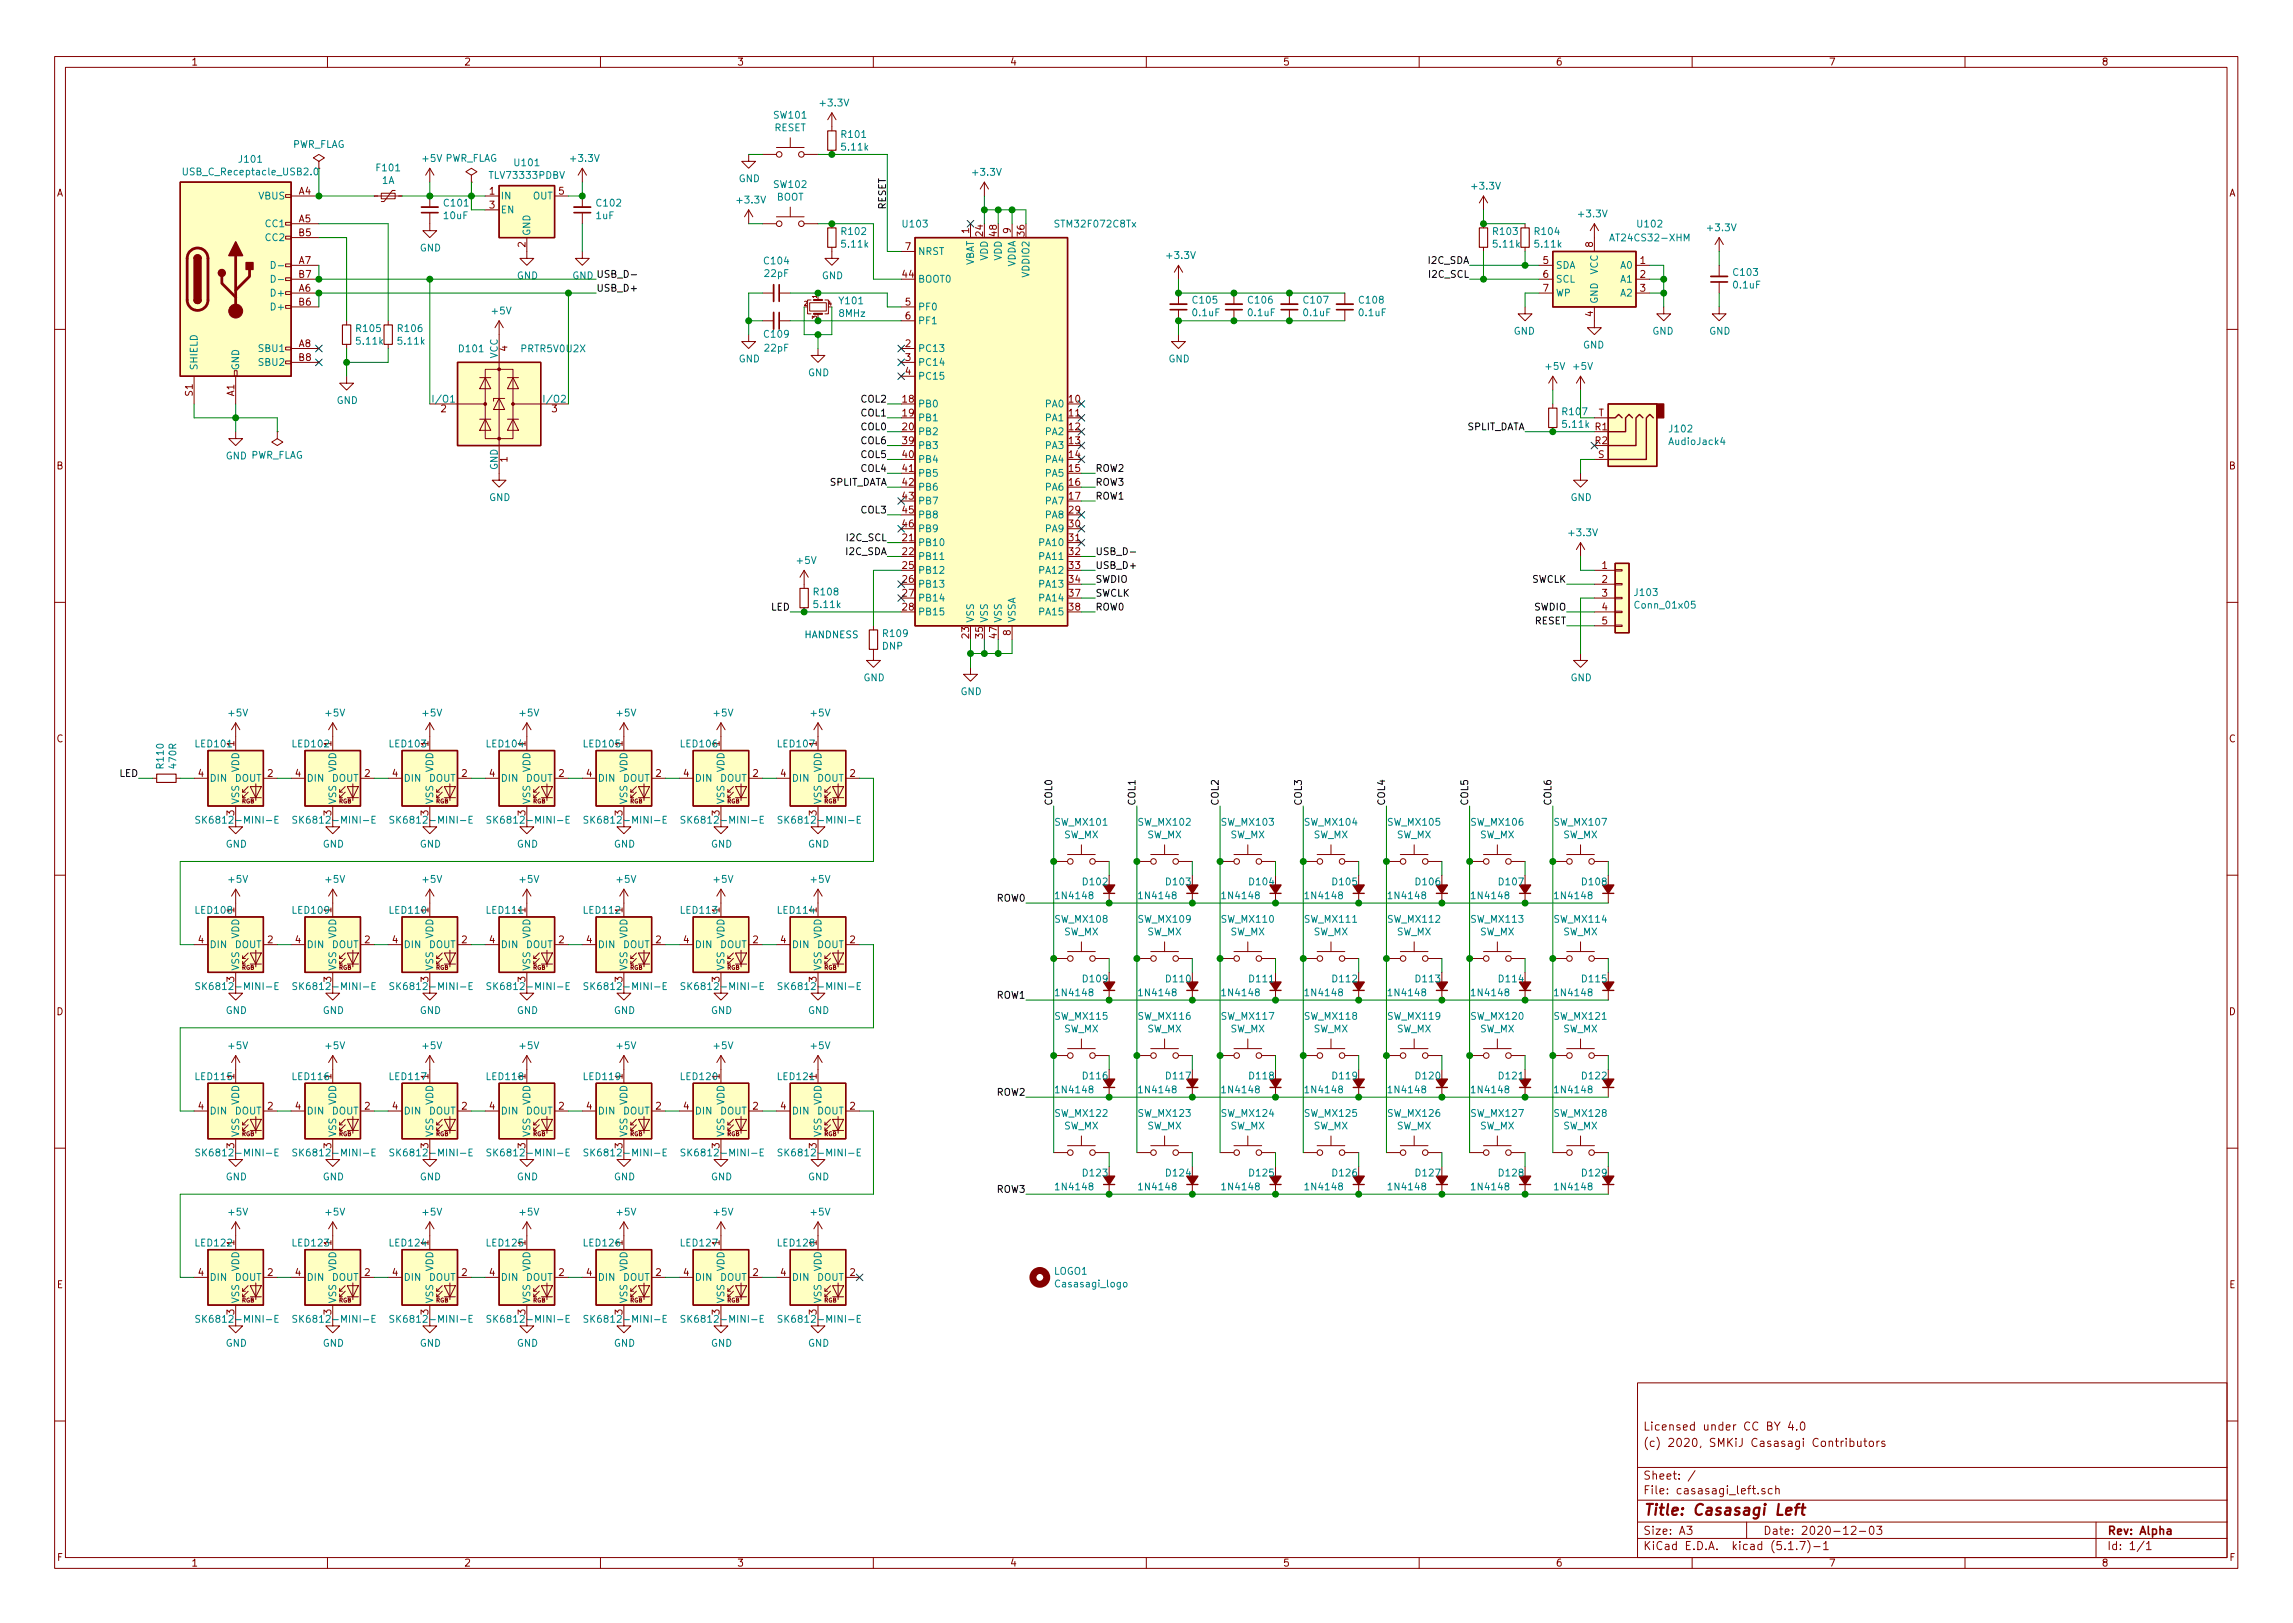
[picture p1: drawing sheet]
<svg xmlns="http://www.w3.org/2000/svg" width="297mm" height="210mm" viewBox="0 0 297 210" stroke-linecap="round" stroke-linejoin="round" font-family="sans-serif">
<defs><g id="words">
<text font-size="2" fill="#840000" x="212.8" y="196.3">Title: Casasagi Left</text>
<g font-size="1.5" fill="#840000">
<text x="212.8" y="185.3">Licensed under CC BY 4.0</text>
<text x="212.8" y="191.7">Sheet: /</text>
<text x="212.8" y="187.4">(c) 2020, SMKiJ Casasagi Contributors</text>
<text x="212.8" y="193.6">File: casasagi_left.sch</text>
<text x="212.8" y="200.8">KiCad E.D.A. kicad (5.1.7)-1</text>
<text x="212.8" y="198.8">Size: A3</text>
<text x="228.4" y="198.8">Date: 2020-12-03</text>
<text x="272.9" y="198.8">Rev: Alpha</text>
<text x="272.9" y="200.8">Id: 1/1</text>
</g>
<g font-size="1.3" fill="#840000">
<text x="24.7" y="8.5">1</text>
<text x="60.1" y="8.5">2</text>
<text x="95.5" y="8.5">3</text>
<text x="130.8" y="8.5">4</text>
<text x="166.2" y="8.5">5</text>
<text x="201.5" y="8.5">6</text>
<text x="236.9" y="8.5">7</text>
<text x="272.2" y="8.5">8</text>
<text x="7.3" y="25.4">A</text>
<text x="38.7" y="25.2">A4</text>
<text x="38.7" y="28.8">A5</text>
<text x="63.4" y="25.2">1</text>
<text x="63.4" y="27">3</text>
<text x="72.4" y="25.2">5</text>
<text x="288.7" y="25.4">A</text>
<text x="38.7" y="34.2">A7</text>
<text x="38.7" y="30.6">B5</text>
<text x="38.7" y="36">B7</text>
<text x="68.1" y="32" transform="rotate(-90 68.1 32)">2</text>
<text x="117" y="36">44</text>
<text x="117.3" y="32.4">7</text>
<text x="125.5" y="30.2" transform="rotate(-90 125.5 30.2)">1</text>
<text x="127.3" y="30.6" transform="rotate(-90 127.3 30.6)">24</text>
<text x="129.1" y="30.6" transform="rotate(-90 129.1 30.6)">48</text>
<text x="130.9" y="30.2" transform="rotate(-90 130.9 30.2)">9</text>
<text x="132.7" y="30.6" transform="rotate(-90 132.7 30.6)">36</text>
<text x="199.9" y="34.2">5</text>
<text x="199.9" y="36">6</text>
<text x="206.4" y="32" transform="rotate(-90 206.4 32)">8</text>
<text x="212.5" y="34.2">1</text>
<text x="212.5" y="36">2</text>
<text x="38.7" y="37.8">A6</text>
<text x="38.7" y="39.6">B6</text>
<text x="117.3" y="39.6">5</text>
<text x="117.3" y="41.4">6</text>
<text x="199.9" y="37.8">7</text>
<text x="206.4" y="41" transform="rotate(-90 206.4 41)">4</text>
<text x="212.5" y="37.8">3</text>
<text x="38.7" y="45">A8</text>
<text x="38.7" y="46.8">B8</text>
<text x="65.7" y="45.5" transform="rotate(-90 65.7 45.5)">4</text>
<text x="117.3" y="45">2</text>
<text x="117.3" y="46.8">3</text>
<text x="25" y="51.3" transform="rotate(-90 25 51.3)">S1</text>
<text x="30.4" y="51.3" transform="rotate(-90 30.4 51.3)">A1</text>
<text x="57.1" y="53.4">2</text>
<text x="71.5" y="53.4">3</text>
<text x="117" y="52.2">18</text>
<text x="117" y="53.9">19</text>
<text x="117.3" y="48.6">4</text>
<text x="138.5" y="52.2">10</text>
<text x="138.5" y="53.9">11</text>
<text x="207.1" y="53.9">T</text>
<text x="65.7" y="59.9" transform="rotate(-90 65.7 59.9)">1</text>
<text x="117" y="55.7">20</text>
<text x="117" y="57.5">39</text>
<text x="117" y="59.3">40</text>
<text x="138.5" y="55.7">12</text>
<text x="138.5" y="57.5">13</text>
<text x="138.5" y="59.3">14</text>
<text x="206.6" y="55.7">R1</text>
<text x="206.6" y="57.5">R2</text>
<text x="207" y="59.3">S</text>
<text x="7.3" y="60.8">B</text>
<text x="117" y="61.1">41</text>
<text x="117" y="62.9">42</text>
<text x="117" y="64.7">43</text>
<text x="138.5" y="61.1">15</text>
<text x="138.5" y="62.9">16</text>
<text x="138.5" y="64.7">17</text>
<text x="288.7" y="60.8">B</text>
<text x="117" y="70.1">21</text>
<text x="117" y="71.9">22</text>
<text x="117" y="66.5">45</text>
<text x="117" y="68.3">46</text>
<text x="138.5" y="66.5">29</text>
<text x="138.5" y="68.3">30</text>
<text x="138.5" y="70.1">31</text>
<text x="138.5" y="71.9">32</text>
<text x="117" y="73.7">25</text>
<text x="117" y="75.5">26</text>
<text x="117" y="77.3">27</text>
<text x="138.5" y="73.7">33</text>
<text x="138.5" y="75.5">34</text>
<text x="138.5" y="77.3">37</text>
<text x="207.5" y="73.7">1</text>
<text x="207.5" y="75.5">2</text>
<text x="207.5" y="77.3">3</text>
<text x="117" y="79.1">28</text>
<text x="125.5" y="82.6" transform="rotate(-90 125.5 82.6)">23</text>
<text x="127.3" y="82.6" transform="rotate(-90 127.3 82.6)">35</text>
<text x="129.1" y="82.6" transform="rotate(-90 129.1 82.6)">47</text>
<text x="130.9" y="82.3" transform="rotate(-90 130.9 82.3)">8</text>
<text x="138.5" y="79.1">38</text>
<text x="207.5" y="79.1">4</text>
<text x="207.5" y="80.9">5</text>
<text x="7.3" y="96.2">C</text>
<text x="25.7" y="100.6">4</text>
<text x="34.7" y="100.6">2</text>
<text x="38.3" y="100.6">4</text>
<text x="47.3" y="100.6">2</text>
<text x="50.8" y="100.6">4</text>
<text x="59.8" y="100.6">2</text>
<text x="63.4" y="100.6">4</text>
<text x="72.4" y="100.6">2</text>
<text x="76" y="100.6">4</text>
<text x="85" y="100.6">2</text>
<text x="88.6" y="100.6">4</text>
<text x="97.5" y="100.6">2</text>
<text x="101.1" y="100.6">4</text>
<text x="110.1" y="100.6">2</text>
<text x="288.7" y="96.2">C</text>
<text x="30.4" y="105.7" transform="rotate(-90 30.4 105.7)">3</text>
<text x="42.9" y="105.7" transform="rotate(-90 42.9 105.7)">3</text>
<text x="55.5" y="105.7" transform="rotate(-90 55.5 105.7)">3</text>
<text x="68.1" y="105.7" transform="rotate(-90 68.1 105.7)">3</text>
<text x="80.6" y="105.7" transform="rotate(-90 80.6 105.7)">3</text>
<text x="93.2" y="105.7" transform="rotate(-90 93.2 105.7)">3</text>
<text x="105.8" y="105.7" transform="rotate(-90 105.8 105.7)">3</text>
<text x="25.7" y="122.2">4</text>
<text x="34.7" y="122.2">2</text>
<text x="38.3" y="122.2">4</text>
<text x="47.3" y="122.2">2</text>
<text x="50.8" y="122.2">4</text>
<text x="59.8" y="122.2">2</text>
<text x="63.4" y="122.2">4</text>
<text x="72.4" y="122.2">2</text>
<text x="76" y="122.2">4</text>
<text x="85" y="122.2">2</text>
<text x="88.6" y="122.2">4</text>
<text x="97.5" y="122.2">2</text>
<text x="101.1" y="122.2">4</text>
<text x="110.1" y="122.2">2</text>
<text x="7.3" y="131.5">D</text>
<text x="30.4" y="127.2" transform="rotate(-90 30.4 127.2)">3</text>
<text x="42.9" y="127.2" transform="rotate(-90 42.9 127.2)">3</text>
<text x="55.5" y="127.2" transform="rotate(-90 55.5 127.2)">3</text>
<text x="68.1" y="127.2" transform="rotate(-90 68.1 127.2)">3</text>
<text x="80.6" y="127.2" transform="rotate(-90 80.6 127.2)">3</text>
<text x="93.2" y="127.2" transform="rotate(-90 93.2 127.2)">3</text>
<text x="105.8" y="127.2" transform="rotate(-90 105.8 127.2)">3</text>
<text x="288.7" y="131.5">D</text>
<text x="25.7" y="143.7">4</text>
<text x="34.7" y="143.7">2</text>
<text x="38.3" y="143.7">4</text>
<text x="47.3" y="143.7">2</text>
<text x="50.8" y="143.7">4</text>
<text x="59.8" y="143.7">2</text>
<text x="63.4" y="143.7">4</text>
<text x="72.4" y="143.7">2</text>
<text x="76" y="143.7">4</text>
<text x="85" y="143.7">2</text>
<text x="88.6" y="143.7">4</text>
<text x="97.5" y="143.7">2</text>
<text x="101.1" y="143.7">4</text>
<text x="110.1" y="143.7">2</text>
<text x="30.4" y="148.8" transform="rotate(-90 30.4 148.8)">3</text>
<text x="42.9" y="148.8" transform="rotate(-90 42.9 148.8)">3</text>
<text x="55.5" y="148.8" transform="rotate(-90 55.5 148.8)">3</text>
<text x="68.1" y="148.8" transform="rotate(-90 68.1 148.8)">3</text>
<text x="80.6" y="148.8" transform="rotate(-90 80.6 148.8)">3</text>
<text x="93.2" y="148.8" transform="rotate(-90 93.2 148.8)">3</text>
<text x="105.8" y="148.8" transform="rotate(-90 105.8 148.8)">3</text>
<text x="7.4" y="166.9">E</text>
<text x="25.7" y="165.3">4</text>
<text x="34.7" y="165.3">2</text>
<text x="38.3" y="165.3">4</text>
<text x="47.3" y="165.3">2</text>
<text x="50.8" y="165.3">4</text>
<text x="59.8" y="165.3">2</text>
<text x="63.4" y="165.3">4</text>
<text x="72.4" y="165.3">2</text>
<text x="76" y="165.3">4</text>
<text x="85" y="165.3">2</text>
<text x="88.6" y="165.3">4</text>
<text x="97.5" y="165.3">2</text>
<text x="101.1" y="165.3">4</text>
<text x="110.1" y="165.3">2</text>
<text x="288.8" y="166.9">E</text>
<text x="30.4" y="170.3" transform="rotate(-90 30.4 170.3)">3</text>
<text x="42.9" y="170.3" transform="rotate(-90 42.9 170.3)">3</text>
<text x="55.5" y="170.3" transform="rotate(-90 55.5 170.3)">3</text>
<text x="68.1" y="170.3" transform="rotate(-90 68.1 170.3)">3</text>
<text x="80.6" y="170.3" transform="rotate(-90 80.6 170.3)">3</text>
<text x="93.2" y="170.3" transform="rotate(-90 93.2 170.3)">3</text>
<text x="105.8" y="170.3" transform="rotate(-90 105.8 170.3)">3</text>
<text x="7.4" y="202.2">F</text>
<text x="24.7" y="202.9">1</text>
<text x="60.1" y="202.9">2</text>
<text x="95.5" y="202.9">3</text>
<text x="130.8" y="202.9">4</text>
<text x="166.2" y="202.9">5</text>
<text x="201.5" y="202.9">6</text>
<text x="236.9" y="202.9">7</text>
<text x="272.2" y="202.9">8</text>
<text x="288.8" y="202.2">F</text>
</g>
<g font-size="1.3" fill="#008484">
<text x="100.3" y="17">RESET</text>
<text x="100.3" y="15.4">SW101</text>
<text x="106.4" y="13.8">+3.3V</text>
<text x="109.1" y="17.9">R101</text>
<text x="24.2" y="22.7">USB_C_Receptacle_USB2.0</text>
<text x="31.1" y="21.1">J101</text>
<text x="37.8" y="19.2">PWR_FLAG</text>
<text x="48.9" y="22.2">F101</text>
<text x="49.5" y="23.8">1A</text>
<text x="54.8" y="21">+5V PWR_FLAG</text>
<text x="63.6" y="23.2">TLV73333PDBV</text>
<text x="66.8" y="21.5">U101</text>
<text x="74" y="21">+3.3V</text>
<text x="95.7" y="23.6">GND</text>
<text x="109.2" y="19.5">5.11k</text>
<text x="126.1" y="22.8">+3.3V</text>
<text x="33.5" y="25.8">VBUS</text>
<text x="34.5" y="29.4">CC1</text>
<text x="57.6" y="28.4">10uF</text>
<text x="57.6" y="26.8">C101</text>
<text x="64.8" y="25.8">IN</text>
<text x="64.8" y="27.6">EN</text>
<text x="69" y="25.8">OUT</text>
<text x="77.2" y="28.4">1uF</text>
<text x="77.4" y="26.8">C102</text>
<text x="95.6" y="26.4">+3.3V</text>
<text x="100.3" y="24.4">SW102</text>
<text x="100.6" y="26">BOOT</text>
<text x="117" y="29.5">U103</text>
<text x="136.9" y="29.5">STM32F072C8Tx</text>
<text x="190.8" y="24.6">+3.3V</text>
<text x="204.6" y="28.2">+3.3V</text>
<text x="212.2" y="29.5">U102</text>
<text x="221.3" y="30">+3.3V</text>
<text x="34.5" y="31.2">CC2</text>
<text x="54.4" y="32.6">GND</text>
<text x="68.7" y="30.6" transform="rotate(-90 68.7 30.6)">GND</text>
<text x="99.1" y="34.2">C104</text>
<text x="99.1" y="35.9">22pF</text>
<text x="109.1" y="30.4">R102</text>
<text x="109.2" y="32.1">5.11k</text>
<text x="118.9" y="33">NRST</text>
<text x="126.2" y="34.6" transform="rotate(-90 126.2 34.6)">VBAT</text>
<text x="128" y="33.8" transform="rotate(-90 128 33.8)">VDD</text>
<text x="129.8" y="33.8" transform="rotate(-90 129.8 33.8)">VDD</text>
<text x="131.6" y="34.7" transform="rotate(-90 131.6 34.7)">VDDA</text>
<text x="133.4" y="35.8" transform="rotate(-90 133.4 35.8)">VDDIO2</text>
<text x="151.3" y="33.5">+3.3V</text>
<text x="193.5" y="30.4">R103</text>
<text x="193.6" y="32.1">5.11k</text>
<text x="198.9" y="30.4">R104</text>
<text x="199" y="32.1">5.11k</text>
<text x="201.5" y="34.8">SDA</text>
<text x="207" y="35.6" transform="rotate(-90 207 35.6)">VCC</text>
<text x="209" y="31.3">AT24CS32-XHM</text>
<text x="210" y="34.8">A0</text>
<text x="224.6" y="35.7">C103</text>
<text x="35.4" y="38.4">D+</text>
<text x="35.4" y="40.2">D+</text>
<text x="63.8" y="40.7">+5V</text>
<text x="67" y="36.2">GND</text>
<text x="106.5" y="36.2">GND</text>
<text x="108.7" y="41.1">8MHz</text>
<text x="108.8" y="39.4">Y101</text>
<text x="118.9" y="36.6">BOOT0</text>
<text x="118.9" y="40.2">PF0</text>
<text x="154.6" y="41">0.1uF</text>
<text x="154.6" y="39.3">C105</text>
<text x="161.8" y="41">0.1uF</text>
<text x="161.8" y="39.3">C106</text>
<text x="169" y="41">0.1uF</text>
<text x="169" y="39.3">C107</text>
<text x="176.1" y="41">0.1uF</text>
<text x="176.2" y="39.3">C108</text>
<text x="201.5" y="36.6">SCL</text>
<text x="201.5" y="38.4">WP</text>
<text x="207" y="39.4" transform="rotate(-90 207 39.4)">GND</text>
<text x="210" y="36.6">A1</text>
<text x="210" y="38.4">A2</text>
<text x="224.6" y="37.4">0.1uF</text>
<text x="33.7" y="45.6">SBU1</text>
<text x="33.7" y="47.4">SBU2</text>
<text x="46.2" y="43">R105</text>
<text x="46.3" y="44.6">5.11k</text>
<text x="51.6" y="43">R106</text>
<text x="51.7" y="44.6">5.11k</text>
<text x="59.6" y="45.6">D101</text>
<text x="64.5" y="46.5" transform="rotate(-90 64.5 46.5)">VCC</text>
<text x="67.6" y="45.6">PRTR5V0U2X</text>
<text x="95.7" y="46.9">GND</text>
<text x="99.1" y="43.7">C109</text>
<text x="99.1" y="45.5">22pF</text>
<text x="118.9" y="45.6">PC13</text>
<text x="118.9" y="47.4">PC14</text>
<text x="118.9" y="42">PF1</text>
<text x="151.4" y="46.9">GND</text>
<text x="196.1" y="43.4">GND</text>
<text x="200.3" y="47.9">+5V</text>
<text x="203.9" y="47.9">+5V</text>
<text x="205.1" y="45.1">GND</text>
<text x="214" y="43.4">GND</text>
<text x="221.4" y="43.4">GND</text>
<text x="25.6" y="48" transform="rotate(-90 25.6 48)">SHIELD</text>
<text x="31" y="48" transform="rotate(-90 31 48)">GND</text>
<text x="43.6" y="52.3">GND</text>
<text x="56.3" y="52.2">I/O1</text>
<text x="70.7" y="52.2">I/O2</text>
<text x="104.7" y="48.7">GND</text>
<text x="118.9" y="52.8">PB0</text>
<text x="118.9" y="49.2">PC15</text>
<text x="135.5" y="52.8">PA0</text>
<text x="202.5" y="53.8">R107</text>
<text x="29.2" y="59.5">GND PWR_FLAG</text>
<text x="118.9" y="54.6">PB1</text>
<text x="118.9" y="56.4">PB2</text>
<text x="118.9" y="58.2">PB3</text>
<text x="118.9" y="60">PB4</text>
<text x="135.5" y="54.6">PA1</text>
<text x="135.5" y="56.4">PA2</text>
<text x="135.5" y="58.2">PA3</text>
<text x="135.5" y="60">PA4</text>
<text x="202.6" y="55.4">5.11k</text>
<text x="216.3" y="56">J102</text>
<text x="216.3" y="57.6">AudioJack4</text>
<text x="63.4" y="64.9">GND</text>
<text x="64.5" y="60.9" transform="rotate(-90 64.5 60.9)">GND</text>
<text x="118.9" y="61.8">PB5</text>
<text x="118.9" y="63.6">PB6</text>
<text x="118.9" y="65.4">PB7</text>
<text x="135.5" y="61.8">PA5</text>
<text x="135.5" y="63.6">PA6</text>
<text x="135.5" y="65.4">PA7</text>
<text x="203.5" y="64.9">GND</text>
<text x="118.9" y="70.7">PB10</text>
<text x="118.9" y="67.1">PB8</text>
<text x="118.9" y="68.9">PB9</text>
<text x="134.8" y="70.7">PA10</text>
<text x="135.5" y="67.1">PA8</text>
<text x="135.5" y="68.9">PA9</text>
<text x="203.4" y="69.5">+3.3V</text>
<text x="103.3" y="73.1">+5V</text>
<text x="105.5" y="77.1">R108</text>
<text x="118.9" y="72.5">PB11</text>
<text x="118.9" y="74.3">PB12</text>
<text x="118.9" y="76.1">PB13</text>
<text x="118.9" y="77.9">PB14</text>
<text x="134.8" y="72.5">PA11</text>
<text x="134.8" y="74.3">PA12</text>
<text x="134.8" y="76.1">PA13</text>
<text x="134.8" y="77.9">PA14</text>
<text x="211.9" y="77.2">J103</text>
<text x="105.6" y="78.8">5.11k</text>
<text x="114.5" y="82.5">R109</text>
<text x="118.9" y="79.7">PB15</text>
<text x="126.2" y="80.7" transform="rotate(-90 126.2 80.7)">VSS</text>
<text x="128" y="80.7" transform="rotate(-90 128 80.7)">VSS</text>
<text x="129.8" y="80.7" transform="rotate(-90 129.8 80.7)">VSS</text>
<text x="131.6" y="80.7" transform="rotate(-90 131.6 80.7)">VSSA</text>
<text x="134.8" y="79.7">PA15</text>
<text x="212" y="78.8">Conn_01x05</text>
<text x="111.9" y="88.3">GND</text>
<text x="114.3" y="84.2">DNP</text>
<text x="203.5" y="88.3">GND</text>
<text x="29.7" y="92.8">+5V</text>
<text x="42.2" y="92.8">+5V</text>
<text x="54.8" y="92.8">+5V</text>
<text x="67.4" y="92.8">+5V</text>
<text x="80" y="92.8">+5V</text>
<text x="92.5" y="92.8">+5V</text>
<text x="105.1" y="92.8">+5V</text>
<text x="124.4" y="90">GND</text>
<text x="21.2" y="99.5" transform="rotate(-90 21.2 99.5)">R110</text>
<text x="22.8" y="99.5" transform="rotate(-90 22.8 99.5)">470R</text>
<text x="25.4" y="96.8">LED101</text>
<text x="27.1" y="101.3">DIN</text>
<text x="30.4" y="96.7" transform="rotate(-90 30.4 96.7)">1</text>
<text x="30.4" y="101.3">DOUT</text>
<text x="31" y="100.1" transform="rotate(-90 31 100.1)">VDD</text>
<text x="38" y="96.8">LED102</text>
<text x="39.7" y="101.3">DIN</text>
<text x="42.9" y="96.7" transform="rotate(-90 42.9 96.7)">1</text>
<text x="43" y="101.3">DOUT</text>
<text x="43.6" y="100.1" transform="rotate(-90 43.6 100.1)">VDD</text>
<text x="50.6" y="96.8">LED103</text>
<text x="52.3" y="101.3">DIN</text>
<text x="55.5" y="96.7" transform="rotate(-90 55.5 96.7)">1</text>
<text x="55.6" y="101.3">DOUT</text>
<text x="56.1" y="100.1" transform="rotate(-90 56.1 100.1)">VDD</text>
<text x="63.1" y="96.8">LED104</text>
<text x="64.8" y="101.3">DIN</text>
<text x="68.1" y="96.7" transform="rotate(-90 68.1 96.7)">1</text>
<text x="68.1" y="101.3">DOUT</text>
<text x="68.7" y="100.1" transform="rotate(-90 68.7 100.1)">VDD</text>
<text x="75.7" y="96.8">LED105</text>
<text x="77.4" y="101.3">DIN</text>
<text x="80.6" y="96.7" transform="rotate(-90 80.6 96.7)">1</text>
<text x="80.7" y="101.3">DOUT</text>
<text x="81.3" y="100.1" transform="rotate(-90 81.3 100.1)">VDD</text>
<text x="88.3" y="96.8">LED106</text>
<text x="90" y="101.3">DIN</text>
<text x="93.2" y="96.7" transform="rotate(-90 93.2 96.7)">1</text>
<text x="93.3" y="101.3">DOUT</text>
<text x="93.8" y="100.1" transform="rotate(-90 93.8 100.1)">VDD</text>
<text x="100.8" y="96.8">LED107</text>
<text x="102.6" y="101.3">DIN</text>
<text x="105.8" y="96.7" transform="rotate(-90 105.8 96.7)">1</text>
<text x="105.8" y="101.3">DOUT</text>
<text x="106.4" y="100.1" transform="rotate(-90 106.4 100.1)">VDD</text>
<text x="26.3" y="106.7">SK6812-MINI-E</text>
<text x="31" y="104.2" transform="rotate(-90 31 104.2)">VSS</text>
<text x="38.9" y="106.7">SK6812-MINI-E</text>
<text x="43.6" y="104.2" transform="rotate(-90 43.6 104.2)">VSS</text>
<text x="51.5" y="106.7">SK6812-MINI-E</text>
<text x="56.1" y="104.2" transform="rotate(-90 56.1 104.2)">VSS</text>
<text x="64" y="106.7">SK6812-MINI-E</text>
<text x="68.7" y="104.2" transform="rotate(-90 68.7 104.2)">VSS</text>
<text x="76.6" y="106.7">SK6812-MINI-E</text>
<text x="81.3" y="104.2" transform="rotate(-90 81.3 104.2)">VSS</text>
<text x="89.2" y="106.7">SK6812-MINI-E</text>
<text x="93.8" y="104.2" transform="rotate(-90 93.8 104.2)">VSS</text>
<text x="101.7" y="106.7">SK6812-MINI-E</text>
<text x="106.4" y="104.2" transform="rotate(-90 106.4 104.2)">VSS</text>
<text x="136.7" y="107">SW_MX101</text>
<text x="147.5" y="107">SW_MX102</text>
<text x="158.3" y="107">SW_MX103</text>
<text x="169.1" y="107">SW_MX104</text>
<text x="179.9" y="107">SW_MX105</text>
<text x="190.6" y="107">SW_MX106</text>
<text x="201.4" y="107">SW_MX107</text>
<text x="29.2" y="109.8">GND</text>
<text x="41.8" y="109.8">GND</text>
<text x="54.4" y="109.8">GND</text>
<text x="67" y="109.8">GND</text>
<text x="79.5" y="109.8">GND</text>
<text x="92.1" y="109.8">GND</text>
<text x="104.7" y="109.8">GND</text>
<text x="137.8" y="108.6">SW_MX</text>
<text x="148.6" y="108.6">SW_MX</text>
<text x="159.4" y="108.6">SW_MX</text>
<text x="170.1" y="108.6">SW_MX</text>
<text x="180.9" y="108.6">SW_MX</text>
<text x="191.7" y="108.6">SW_MX</text>
<text x="202.5" y="108.6">SW_MX</text>
<text x="25.4" y="118.4">LED108</text>
<text x="29.7" y="114.4">+5V</text>
<text x="30.4" y="118.2" transform="rotate(-90 30.4 118.2)">1</text>
<text x="38" y="118.4">LED109</text>
<text x="42.2" y="114.4">+5V</text>
<text x="42.9" y="118.2" transform="rotate(-90 42.9 118.2)">1</text>
<text x="50.6" y="118.4">LED110</text>
<text x="54.8" y="114.4">+5V</text>
<text x="55.5" y="118.2" transform="rotate(-90 55.5 118.2)">1</text>
<text x="63.1" y="118.4">LED111</text>
<text x="67.4" y="114.4">+5V</text>
<text x="68.1" y="118.2" transform="rotate(-90 68.1 118.2)">1</text>
<text x="75.7" y="118.4">LED112</text>
<text x="80" y="114.4">+5V</text>
<text x="80.6" y="118.2" transform="rotate(-90 80.6 118.2)">1</text>
<text x="88.3" y="118.4">LED113</text>
<text x="92.5" y="114.4">+5V</text>
<text x="93.2" y="118.2" transform="rotate(-90 93.2 118.2)">1</text>
<text x="100.8" y="118.4">LED114</text>
<text x="105.1" y="114.4">+5V</text>
<text x="105.8" y="118.2" transform="rotate(-90 105.8 118.2)">1</text>
<text x="136.7" y="119.5">SW_MX108</text>
<text x="137" y="116.5">1N4148</text>
<text x="140.4" y="114.7">D102</text>
<text x="147.5" y="119.5">SW_MX109</text>
<text x="147.7" y="116.5">1N4148</text>
<text x="151.2" y="114.7">D103</text>
<text x="158.3" y="119.5">SW_MX110</text>
<text x="158.5" y="116.5">1N4148</text>
<text x="161.9" y="114.7">D104</text>
<text x="169.1" y="119.5">SW_MX111</text>
<text x="169.3" y="116.5">1N4148</text>
<text x="172.7" y="114.7">D105</text>
<text x="179.9" y="119.5">SW_MX112</text>
<text x="180.1" y="116.5">1N4148</text>
<text x="183.5" y="114.7">D106</text>
<text x="190.6" y="119.5">SW_MX113</text>
<text x="190.8" y="116.5">1N4148</text>
<text x="194.3" y="114.7">D107</text>
<text x="201.4" y="119.5">SW_MX114</text>
<text x="201.6" y="116.5">1N4148</text>
<text x="205" y="114.7">D108</text>
<text x="27.1" y="122.8">DIN</text>
<text x="30.4" y="122.8">DOUT</text>
<text x="31" y="125.8" transform="rotate(-90 31 125.8)">VSS</text>
<text x="31" y="121.6" transform="rotate(-90 31 121.6)">VDD</text>
<text x="39.7" y="122.8">DIN</text>
<text x="43" y="122.8">DOUT</text>
<text x="43.6" y="125.8" transform="rotate(-90 43.6 125.8)">VSS</text>
<text x="43.6" y="121.6" transform="rotate(-90 43.6 121.6)">VDD</text>
<text x="52.3" y="122.8">DIN</text>
<text x="55.6" y="122.8">DOUT</text>
<text x="56.1" y="125.8" transform="rotate(-90 56.1 125.8)">VSS</text>
<text x="56.1" y="121.6" transform="rotate(-90 56.1 121.6)">VDD</text>
<text x="64.8" y="122.8">DIN</text>
<text x="68.1" y="122.8">DOUT</text>
<text x="68.7" y="125.8" transform="rotate(-90 68.7 125.8)">VSS</text>
<text x="68.7" y="121.6" transform="rotate(-90 68.7 121.6)">VDD</text>
<text x="77.4" y="122.8">DIN</text>
<text x="80.7" y="122.8">DOUT</text>
<text x="81.3" y="125.8" transform="rotate(-90 81.3 125.8)">VSS</text>
<text x="81.3" y="121.6" transform="rotate(-90 81.3 121.6)">VDD</text>
<text x="90" y="122.8">DIN</text>
<text x="93.3" y="122.8">DOUT</text>
<text x="93.8" y="125.8" transform="rotate(-90 93.8 125.8)">VSS</text>
<text x="93.8" y="121.6" transform="rotate(-90 93.8 121.6)">VDD</text>
<text x="102.6" y="122.8">DIN</text>
<text x="105.8" y="122.8">DOUT</text>
<text x="106.4" y="125.8" transform="rotate(-90 106.4 125.8)">VSS</text>
<text x="106.4" y="121.6" transform="rotate(-90 106.4 121.6)">VDD</text>
<text x="137.8" y="121.2">SW_MX</text>
<text x="148.6" y="121.2">SW_MX</text>
<text x="159.4" y="121.2">SW_MX</text>
<text x="170.1" y="121.2">SW_MX</text>
<text x="180.9" y="121.2">SW_MX</text>
<text x="191.7" y="121.2">SW_MX</text>
<text x="202.5" y="121.2">SW_MX</text>
<text x="26.3" y="128.2">SK6812-MINI-E</text>
<text x="29.2" y="131.4">GND</text>
<text x="38.9" y="128.2">SK6812-MINI-E</text>
<text x="41.8" y="131.4">GND</text>
<text x="51.5" y="128.2">SK6812-MINI-E</text>
<text x="54.4" y="131.4">GND</text>
<text x="64" y="128.2">SK6812-MINI-E</text>
<text x="67" y="131.4">GND</text>
<text x="76.6" y="128.2">SK6812-MINI-E</text>
<text x="79.5" y="131.4">GND</text>
<text x="89.2" y="128.2">SK6812-MINI-E</text>
<text x="92.1" y="131.4">GND</text>
<text x="101.7" y="128.2">SK6812-MINI-E</text>
<text x="104.7" y="131.4">GND</text>
<text x="137" y="129.1">1N4148</text>
<text x="140.4" y="127.3">D109</text>
<text x="147.7" y="129.1">1N4148</text>
<text x="151.2" y="127.3">D110</text>
<text x="158.5" y="129.1">1N4148</text>
<text x="161.9" y="127.3">D111</text>
<text x="169.3" y="129.1">1N4148</text>
<text x="172.7" y="127.3">D112</text>
<text x="180.1" y="129.1">1N4148</text>
<text x="183.5" y="127.3">D113</text>
<text x="190.8" y="129.1">1N4148</text>
<text x="194.3" y="127.3">D114</text>
<text x="201.6" y="129.1">1N4148</text>
<text x="205" y="127.3">D115</text>
<text x="29.7" y="135.9">+5V</text>
<text x="42.2" y="135.9">+5V</text>
<text x="54.8" y="135.9">+5V</text>
<text x="67.4" y="135.9">+5V</text>
<text x="80" y="135.9">+5V</text>
<text x="92.5" y="135.9">+5V</text>
<text x="105.1" y="135.9">+5V</text>
<text x="136.7" y="132.1">SW_MX115</text>
<text x="137.8" y="133.7">SW_MX</text>
<text x="147.5" y="132.1">SW_MX116</text>
<text x="148.6" y="133.7">SW_MX</text>
<text x="158.3" y="132.1">SW_MX117</text>
<text x="159.4" y="133.7">SW_MX</text>
<text x="169.1" y="132.1">SW_MX118</text>
<text x="170.1" y="133.7">SW_MX</text>
<text x="179.9" y="132.1">SW_MX119</text>
<text x="180.9" y="133.7">SW_MX</text>
<text x="190.6" y="132.1">SW_MX120</text>
<text x="191.7" y="133.7">SW_MX</text>
<text x="201.4" y="132.1">SW_MX121</text>
<text x="202.5" y="133.7">SW_MX</text>
<text x="25.4" y="139.9">LED115</text>
<text x="30.4" y="139.8" transform="rotate(-90 30.4 139.8)">1</text>
<text x="31" y="143.2" transform="rotate(-90 31 143.2)">VDD</text>
<text x="38" y="139.9">LED116</text>
<text x="42.9" y="139.8" transform="rotate(-90 42.9 139.8)">1</text>
<text x="43.6" y="143.2" transform="rotate(-90 43.6 143.2)">VDD</text>
<text x="50.6" y="139.9">LED117</text>
<text x="55.5" y="139.8" transform="rotate(-90 55.5 139.8)">1</text>
<text x="56.1" y="143.2" transform="rotate(-90 56.1 143.2)">VDD</text>
<text x="63.1" y="139.9">LED118</text>
<text x="68.1" y="139.8" transform="rotate(-90 68.1 139.8)">1</text>
<text x="68.7" y="143.2" transform="rotate(-90 68.7 143.2)">VDD</text>
<text x="75.7" y="139.9">LED119</text>
<text x="80.6" y="139.8" transform="rotate(-90 80.6 139.8)">1</text>
<text x="81.3" y="143.2" transform="rotate(-90 81.3 143.2)">VDD</text>
<text x="88.3" y="139.9">LED120</text>
<text x="93.2" y="139.8" transform="rotate(-90 93.2 139.8)">1</text>
<text x="93.8" y="143.2" transform="rotate(-90 93.8 143.2)">VDD</text>
<text x="100.8" y="139.9">LED121</text>
<text x="105.8" y="139.8" transform="rotate(-90 105.8 139.8)">1</text>
<text x="106.4" y="143.2" transform="rotate(-90 106.4 143.2)">VDD</text>
<text x="137" y="141.6">1N4148</text>
<text x="140.4" y="139.8">D116</text>
<text x="147.7" y="141.6">1N4148</text>
<text x="151.2" y="139.8">D117</text>
<text x="158.5" y="141.6">1N4148</text>
<text x="161.9" y="139.8">D118</text>
<text x="169.3" y="141.6">1N4148</text>
<text x="172.7" y="139.8">D119</text>
<text x="180.1" y="141.6">1N4148</text>
<text x="183.5" y="139.8">D120</text>
<text x="190.8" y="141.6">1N4148</text>
<text x="194.3" y="139.8">D121</text>
<text x="201.6" y="141.6">1N4148</text>
<text x="205" y="139.8">D122</text>
<text x="26.3" y="149.8">SK6812-MINI-E</text>
<text x="27.1" y="144.4">DIN</text>
<text x="30.4" y="144.4">DOUT</text>
<text x="31" y="147.3" transform="rotate(-90 31 147.3)">VSS</text>
<text x="38.9" y="149.8">SK6812-MINI-E</text>
<text x="39.7" y="144.4">DIN</text>
<text x="43" y="144.4">DOUT</text>
<text x="43.6" y="147.3" transform="rotate(-90 43.6 147.3)">VSS</text>
<text x="51.5" y="149.8">SK6812-MINI-E</text>
<text x="52.3" y="144.4">DIN</text>
<text x="55.6" y="144.4">DOUT</text>
<text x="56.1" y="147.3" transform="rotate(-90 56.1 147.3)">VSS</text>
<text x="64" y="149.8">SK6812-MINI-E</text>
<text x="64.8" y="144.4">DIN</text>
<text x="68.1" y="144.4">DOUT</text>
<text x="68.7" y="147.3" transform="rotate(-90 68.7 147.3)">VSS</text>
<text x="76.6" y="149.8">SK6812-MINI-E</text>
<text x="77.4" y="144.4">DIN</text>
<text x="80.7" y="144.4">DOUT</text>
<text x="81.3" y="147.3" transform="rotate(-90 81.3 147.3)">VSS</text>
<text x="89.2" y="149.8">SK6812-MINI-E</text>
<text x="90" y="144.4">DIN</text>
<text x="93.3" y="144.4">DOUT</text>
<text x="93.8" y="147.3" transform="rotate(-90 93.8 147.3)">VSS</text>
<text x="101.7" y="149.8">SK6812-MINI-E</text>
<text x="102.6" y="144.4">DIN</text>
<text x="105.8" y="144.4">DOUT</text>
<text x="106.4" y="147.3" transform="rotate(-90 106.4 147.3)">VSS</text>
<text x="136.7" y="144.7">SW_MX122</text>
<text x="137.8" y="146.3">SW_MX</text>
<text x="147.5" y="144.7">SW_MX123</text>
<text x="148.6" y="146.3">SW_MX</text>
<text x="158.3" y="144.7">SW_MX124</text>
<text x="159.4" y="146.3">SW_MX</text>
<text x="169.1" y="144.7">SW_MX125</text>
<text x="170.1" y="146.3">SW_MX</text>
<text x="179.9" y="144.7">SW_MX126</text>
<text x="180.9" y="146.3">SW_MX</text>
<text x="190.6" y="144.7">SW_MX127</text>
<text x="191.7" y="146.3">SW_MX</text>
<text x="201.4" y="144.7">SW_MX128</text>
<text x="202.5" y="146.3">SW_MX</text>
<text x="29.2" y="152.9">GND</text>
<text x="41.8" y="152.9">GND</text>
<text x="54.4" y="152.9">GND</text>
<text x="67" y="152.9">GND</text>
<text x="79.5" y="152.9">GND</text>
<text x="92.1" y="152.9">GND</text>
<text x="104.7" y="152.9">GND</text>
<text x="137" y="154.2">1N4148</text>
<text x="140.4" y="152.4">D123</text>
<text x="147.7" y="154.2">1N4148</text>
<text x="151.2" y="152.4">D124</text>
<text x="158.5" y="154.2">1N4148</text>
<text x="161.9" y="152.4">D125</text>
<text x="169.3" y="154.2">1N4148</text>
<text x="172.7" y="152.4">D126</text>
<text x="180.1" y="154.2">1N4148</text>
<text x="183.5" y="152.4">D127</text>
<text x="190.8" y="154.2">1N4148</text>
<text x="194.3" y="152.4">D128</text>
<text x="201.6" y="154.2">1N4148</text>
<text x="205" y="152.4">D129</text>
<text x="25.4" y="161.5">LED122</text>
<text x="29.7" y="157.5">+5V</text>
<text x="30.4" y="161.3" transform="rotate(-90 30.4 161.3)">1</text>
<text x="38" y="161.5">LED123</text>
<text x="42.2" y="157.5">+5V</text>
<text x="42.9" y="161.3" transform="rotate(-90 42.9 161.3)">1</text>
<text x="50.6" y="161.5">LED124</text>
<text x="54.8" y="157.5">+5V</text>
<text x="55.5" y="161.3" transform="rotate(-90 55.5 161.3)">1</text>
<text x="63.1" y="161.5">LED125</text>
<text x="67.4" y="157.5">+5V</text>
<text x="68.1" y="161.3" transform="rotate(-90 68.1 161.3)">1</text>
<text x="75.7" y="161.5">LED126</text>
<text x="80" y="157.5">+5V</text>
<text x="80.6" y="161.3" transform="rotate(-90 80.6 161.3)">1</text>
<text x="88.3" y="161.5">LED127</text>
<text x="92.5" y="157.5">+5V</text>
<text x="93.2" y="161.3" transform="rotate(-90 93.2 161.3)">1</text>
<text x="100.8" y="161.5">LED128</text>
<text x="105.1" y="157.5">+5V</text>
<text x="105.8" y="161.3" transform="rotate(-90 105.8 161.3)">1</text>
<text x="27.1" y="165.9">DIN</text>
<text x="30.4" y="165.9">DOUT</text>
<text x="31" y="164.7" transform="rotate(-90 31 164.7)">VDD</text>
<text x="39.7" y="165.9">DIN</text>
<text x="43" y="165.9">DOUT</text>
<text x="43.6" y="164.7" transform="rotate(-90 43.6 164.7)">VDD</text>
<text x="52.3" y="165.9">DIN</text>
<text x="55.6" y="165.9">DOUT</text>
<text x="56.1" y="164.7" transform="rotate(-90 56.1 164.7)">VDD</text>
<text x="64.8" y="165.9">DIN</text>
<text x="68.1" y="165.9">DOUT</text>
<text x="68.7" y="164.7" transform="rotate(-90 68.7 164.7)">VDD</text>
<text x="77.4" y="165.9">DIN</text>
<text x="80.7" y="165.9">DOUT</text>
<text x="81.3" y="164.7" transform="rotate(-90 81.3 164.7)">VDD</text>
<text x="90" y="165.9">DIN</text>
<text x="93.3" y="165.9">DOUT</text>
<text x="93.8" y="164.7" transform="rotate(-90 93.8 164.7)">VDD</text>
<text x="102.6" y="165.9">DIN</text>
<text x="105.8" y="165.9">DOUT</text>
<text x="106.4" y="164.7" transform="rotate(-90 106.4 164.7)">VDD</text>
<text x="136.5" y="165.1">LOGO1</text>
<text x="136.9" y="166.8">Casasagi_logo</text>
<text x="26.3" y="171.4">SK6812-MINI-E</text>
<text x="31" y="168.9" transform="rotate(-90 31 168.9)">VSS</text>
<text x="38.9" y="171.4">SK6812-MINI-E</text>
<text x="43.6" y="168.9" transform="rotate(-90 43.6 168.9)">VSS</text>
<text x="51.5" y="171.4">SK6812-MINI-E</text>
<text x="56.1" y="168.9" transform="rotate(-90 56.1 168.9)">VSS</text>
<text x="64" y="171.4">SK6812-MINI-E</text>
<text x="68.7" y="168.9" transform="rotate(-90 68.7 168.9)">VSS</text>
<text x="76.6" y="171.4">SK6812-MINI-E</text>
<text x="81.3" y="168.9" transform="rotate(-90 81.3 168.9)">VSS</text>
<text x="89.2" y="171.4">SK6812-MINI-E</text>
<text x="93.8" y="168.9" transform="rotate(-90 93.8 168.9)">VSS</text>
<text x="101.7" y="171.4">SK6812-MINI-E</text>
<text x="106.4" y="168.9" transform="rotate(-90 106.4 168.9)">VSS</text>
<text x="29.2" y="174.5">GND</text>
<text x="41.8" y="174.5">GND</text>
<text x="54.4" y="174.5">GND</text>
<text x="67" y="174.5">GND</text>
<text x="79.5" y="174.5">GND</text>
<text x="92.1" y="174.5">GND</text>
<text x="104.7" y="174.5">GND</text>
</g>
<g font-size="1.3">
<text x="114.8" y="27.2" transform="rotate(-90 114.8 27.2)">RESET</text>
<text x="185.1" y="34.2">I2C_SDA</text>
<text x="185.2" y="36">I2C_SCL</text>
<text x="74.1" y="36.2">GND USB_D-</text>
<text x="77.2" y="37.8">USB_D+</text>
<text x="111.6" y="52.2">COL2</text>
<text x="111.6" y="53.9">COL1</text>
<text x="111.6" y="55.7">COL0</text>
<text x="111.6" y="59.3">COL5</text>
<text x="111.6" y="57.5">COL6</text>
<text x="189.9" y="55.7">SPLIT_DATA</text>
<text x="107.2" y="62.9">SPLIT_DATA</text>
<text x="111.6" y="61.1">COL4</text>
<text x="141.9" y="61.1">ROW2</text>
<text x="141.9" y="64.7">ROW1</text>
<text x="141.9" y="62.9">ROW3</text>
<text x="109.7" y="71.9">I2C_SDA</text>
<text x="109.8" y="70.1">I2C_SCL</text>
<text x="111.6" y="66.5">COL3</text>
<text x="141.9" y="71.9">USB_D-</text>
<text x="141.9" y="73.7">USB_D+</text>
<text x="141.9" y="75.5">SWDIO</text>
<text x="141.9" y="77.3">SWCLK</text>
<text x="198.4" y="75.5">SWCLK</text>
<text x="99.9" y="79.1">LED</text>
<text x="141.9" y="79.1">ROW0</text>
<text x="198.7" y="79.1">SWDIO</text>
<text x="198.8" y="80.9">RESET</text>
<text x="15.5" y="100.6">LED</text>
<text x="136.3" y="104.4" transform="rotate(-90 136.3 104.4)">COL0</text>
<text x="147.1" y="104.4" transform="rotate(-90 147.1 104.4)">COL1</text>
<text x="157.9" y="104.4" transform="rotate(-90 157.9 104.4)">COL2</text>
<text x="168.6" y="104.4" transform="rotate(-90 168.6 104.4)">COL3</text>
<text x="179.4" y="104.4" transform="rotate(-90 179.4 104.4)">COL4</text>
<text x="190.2" y="104.4" transform="rotate(-90 190.2 104.4)">COL5</text>
<text x="201" y="104.4" transform="rotate(-90 201 104.4)">COL6</text>
<text x="129.2" y="116.8">ROW0</text>
<text x="129.2" y="129.4">ROW1</text>
<text x="129.2" y="142">ROW2</text>
<text x="129.2" y="154.5">ROW3</text>
</g>
<text font-size="1.3" fill="#0000c2" x="104.2" y="82.7">HANDNESS</text>
<g font-size=".8" fill="#840000">
<text x="104.2" y="39.6">2</text>
<text x="105.8" y="41.3" transform="rotate(-90 105.8 41.3)">3</text>
<text x="105.8" y="38.6" transform="rotate(-90 105.8 38.6)">1</text>
<text x="107.3" y="39.6">4</text>
<text x="31.3" y="104.1">RGB</text>
<text x="43.9" y="104.1">RGB</text>
<text x="56.5" y="104.1">RGB</text>
<text x="69" y="104.1">RGB</text>
<text x="81.6" y="104.1">RGB</text>
<text x="94.2" y="104.1">RGB</text>
<text x="106.8" y="104.1">RGB</text>
<text x="31.3" y="125.6">RGB</text>
<text x="43.9" y="125.6">RGB</text>
<text x="56.5" y="125.6">RGB</text>
<text x="69" y="125.6">RGB</text>
<text x="81.6" y="125.6">RGB</text>
<text x="94.2" y="125.6">RGB</text>
<text x="106.8" y="125.6">RGB</text>
<text x="31.3" y="147.2">RGB</text>
<text x="43.9" y="147.2">RGB</text>
<text x="56.5" y="147.2">RGB</text>
<text x="69" y="147.2">RGB</text>
<text x="81.6" y="147.2">RGB</text>
<text x="94.2" y="147.2">RGB</text>
<text x="106.8" y="147.2">RGB</text>
<text x="31.3" y="168.7">RGB</text>
<text x="43.9" y="168.7">RGB</text>
<text x="56.5" y="168.7">RGB</text>
<text x="69" y="168.7">RGB</text>
<text x="81.6" y="168.7">RGB</text>
<text x="94.2" y="168.7">RGB</text>
<text x="106.8" y="168.7">RGB</text>
</g>
</g></defs>
<g fill="none" stroke="#840000" stroke-width=".13">
<path d="M7.1 7.3h282.8v195.9h-282.8zM8.5 8.7h280v193.1h-280zM42.4 7.3v1.4M77.8 7.3v1.4M100.6 19.1h3.6M102.4 17.8v1.3M107.8 14.6l-.6 .9M107.8 14.6v2.4M107.8 19.5v.5M107.8 14.6l.5 .9M113.1 7.3v1.4M148.5 7.3v1.4"/>
<path d="M183.8 7.3v1.4M219.2 7.3v1.4M254.5 7.3v1.4M37 39.6h.7v.3h-.7zM37 37.8h.7v.3h-.7zM37 36h.7v.3h-.7zM37 34.2h.7v.4h-.7zM37 30.6h.7v.4h-.7zM37 28.8h.7v.4h-.7zM37 25.2h.7v.4h-.7zM37.7 38h3.6M37.7 25.4h3.6"/>
<path d="M37.7 29h3.6M37.7 34.4h3.6M37.7 36.2h3.6M37.7 39.8h3.6M37.7 30.8h3.6M41.3 20.9l.7-.4-.7-.5-.7 .5 .7 .4v.9M41.3 21.8h.1M48.5 25.4h3.6M49.4 25h1.8v.8h-1.8zM51.2 24.7h-.4l-1.1 1.4h-.3M55.7 27.5v2.4h.9l-.9 .9-.9-.9h.9M55.7 21.8v1.8"/>
<path d="M55.7 25.4v1.4M55.7 21.8l-.6 .9M55.7 21.8l.5 .9M61.1 22.7l.7-.5-.7-.4-.8 .4 .8 .5v.9M61.1 23.6h.1M62.9 25.4h1.8M62.9 27.2h1.8M68.2 30.8v2.7h.9l-.9 .9-.8-.9h.8M71.8 25.4h1.8M75.4 32.6v.9h.9l-.9 .9-.9-.9h.9M75.4 21.8l-.5 .9M75.4 21.8v1.8"/>
<path d="M75.4 25.4v1.4M75.4 27.5v1.5M75.4 21.8l.6 .9M97 20v.9h.9l-.9 .9-.9-.9h.9M97 27.2l-.6 .9M97 27.2v1.8M97 27.2l.5 .9M98.8 38h1.4M98.8 29h1.8M98.8 20h1.8M100.6 28.1h3.6M100.9 38h1.5"/>
<path d="M102.4 26.8v1.3M104.2 29h1.8M104.2 20h1.8M104.9 39.2h2.1v1.1h-2.1zM105.1 38.9h-.5v1.8h.5M106 38v.9M106.9 38.9h.4v1.8h-.4M107.8 32v1.5h.9l-.9 .9-.9-.9h.9M107.8 29v.5M116.7 39.8h1.8M116.7 32.6h1.8M125.7 29v1.8"/>
<path d="M127.5 23.6l-.5 .9M127.5 23.6v1.8M127.5 23.6l.6 .9M131.1 29v1.8M152.7 34.4l-.6 .9M152.7 34.4v1.8M152.7 38v1.4M152.7 34.4l.5 .9M159.8 38v1.4M167 38v1.4M174.2 38v1.4M192.2 25.4l-.6 .9"/>
<path d="M192.2 25.4v1.8M192.2 29v.5M192.2 32v.6M192.2 25.4l.5 .9M197.6 39.8v.9h-.9l.9 .9 .9-.9h-.9M197.6 29v.5M197.6 32v.6M199.4 38h1.8M199.4 34.4h1.8M199.4 36.2h1.8M206.5 39.8v2.7h-.9l.9 .9 .9-.9h-.9M206.5 29l.6 .9"/>
<path d="M206.5 29v3.6M206.5 29l-.5 .9M211.9 38h1.8M211.9 34.4h1.8M211.9 36.2h1.8M215.5 39.8v.9h-.9l.9 .9 .9-.9h-.9M222.7 39.8v.9h.9l-.9 .9-.9-.9h.9M222.7 30.8l-.5 .9M222.7 30.8v1.8M222.7 34.4v1.4M222.7 36.5v1.5M222.7 30.8l.5 .9"/>
<path d="M7.1 42.7h1.4M25.1 48.7v3.6M30.4 48h.3v.7h-.3zM30.5 55.9v.9h.9l-.9 .9-.9-.9h.9M30.5 48.7v3.6M35.9 55.9v.9l.7 .5-.7 .4-.7-.4 .7-.5M35.9 55.9h.1M37 46.8h.7v.3h-.7zM37 45h.7v.3h-.7zM37.7 45.1h3.6M37.7 46.9h3.6M44.9 48.7v.9h.9l-.9 .9-.9-.9h.9"/>
<path d="M44.9 41.6v.5M44.9 44.6v.5M50.3 41.6v.5M50.3 44.6v.5M55.7 52.3h7.2M62.1 54.3h1.5M62.1 48.9h1.5M62.9 47.8h3.6v9h-3.6zM62.9 54.3l.7 1.4h-1.5zM62.9 48.9l.7 1.5h-1.5zM64.7 51.6l.7 1.5h-1.5zM64.7 41.6v20.6h.9l-.9 .9-.9-.9h.9"/>
<path d="M64.7 41.6l-.6 .9M64.7 41.6l.5 .9M65.4 51.6h-1.5v.4M65.7 54.3h1.5M65.7 48.9h1.5M66.5 54.3l.7 1.4h-1.5zM66.5 48.9l.7 1.5h-1.5zM66.5 52.3h7.1M97 43.4v.9h.9l-.9 .8-.9-.8h.9M98.8 41.6h1.4M100.9 41.6h1.5M106 45.1v.9h.9l-.9 .9-.9-.9h.9"/>
<path d="M106 40.7v.9M116.7 41.6h1.8M116.7 45.1h1.8M116.7 46.9h1.8M116.7 48.7h1.8M152.7 43.4v.9h.9l-.9 .8-.9-.8h.9M152.7 40.1v1.5M159.8 40.1v1.5M167 40.1v1.5M174.2 40.1v1.5M201.2 48.7l-.6 .9M201.2 48.7v1.8"/>
<path d="M201.2 52.3v.6M201.2 55.4v.5M201.2 48.7l.5 .9M204.7 48.7v1.8M204.7 48.7l-.5 .9M204.7 48.7l.6 .9M206.5 59.5h1.8M206.5 54.1h1.8M288.5 42.7h1.4M7.1 78h1.4M104.2 73.9l-.6 .9M104.2 73.9v2.3"/>
<path d="M104.2 78.7v.6M104.2 73.9l.5 .9M204.7 61.3v.9h.9l-.9 .9-.9-.9h.9M204.7 70.3l-.5 .9M204.7 70.3v1.8M204.7 70.3l.6 .9M206.5 73.9h2.7M206.5 75.7h2.7M206.5 77.5h2.7M206.5 79.3h2.7M209.2 79.2h.9v.2h-.9zM209.2 75.6h.9v.2h-.9z"/>
<path d="M209.2 73.8h.9v.2h-.9zM209.2 77.4h.9v.2h-.9zM288.5 78h1.4M30.5 93.6l-.5 .9M30.5 93.6v3.6M30.5 93.6l.6 .9M43.1 93.6l-.5 .9M43.1 93.6v3.6M43.1 93.6l.5 .9M55.7 93.6v3.6M55.7 93.6l-.6 .9M55.7 93.6l.5 .9"/>
<path d="M68.2 93.6l-.5 .9M68.2 93.6v3.6M68.2 93.6l.6 .9M80.8 93.6l-.5 .9M80.8 93.6v3.6M80.8 93.6l.6 .9M93.4 93.6l-.5 .9M93.4 93.6v3.6M93.4 93.6l.5 .9M106 93.6l-.6 .9M106 93.6v3.6M106 93.6l.5 .9"/>
<path d="M113.1 84.1v1.5h.9l-.9 .9-.8-.9h.8M113.1 81.1v.5M125.7 86.5v.9h.9l-.9 .9-.9-.9h.9M131.1 81.1v1.8M204.7 84.7v.9h.9l-.9 .9-.9-.9h.9M206.5 81.1h2.7M209.2 81h.9v.2h-.9zM7.1 113.4h1.4M19.8 100.8h.5M22.8 100.8h.5M25.1 100.8h1.8M30.5 104.4v2.7h.9l-.9 .9-.9-.9h.9"/>
<path d="M30.5 115.2v3.6M30.5 115.2l-.5 .9M30.5 115.2l.6 .9M31.4 102.6h.4M32.1 102.6l-.7 .7v-.3M32.1 101.9l-.7 .7v-.3M32.4 101.9h1.5l-.8 1.4zM32.4 103.3h1.5M33.1 101.5v2.2M34.1 100.8h1.8M37.7 100.8h1.8M43.1 104.4v2.7h.9l-.9 .9-.9-.9h.9"/>
<path d="M43.1 115.2v3.6M43.1 115.2l-.5 .9M43.1 115.2l.5 .9M44 102.6h.4M44.7 102.6l-.7 .7v-.3M44.7 101.9l-.7 .7v-.3M45 101.9h1.4l-.7 1.4zM45 103.3h1.4M45.7 101.5v2.2M46.7 100.8h1.8M50.3 100.8h1.8M55.7 104.4v2.7h.9l-.9 .9-.9-.9h.9"/>
<path d="M55.7 115.2v3.6M55.7 115.2l-.6 .9M55.7 115.2l.5 .9M56.6 102.6h.3M57.3 102.6l-.7 .7v-.3M57.3 101.9l-.7 .7v-.3M57.6 101.9h1.4l-.7 1.4zM57.6 103.3h1.4M58.3 101.5v2.2M59.3 100.8h1.8M62.9 100.8h1.8M68.2 104.4v2.7h.9l-.9 .9-.8-.9h.8"/>
<path d="M68.2 115.2v3.6M68.2 115.2l-.5 .9M68.2 115.2l.6 .9M69.1 102.6h.4M69.9 102.6l-.8 .7v-.3M69.9 101.9l-.8 .7v-.3M70.1 101.9h1.5l-.7 1.4zM70.1 103.3h1.5M70.9 101.5v2.2M71.8 100.8h1.8M75.4 100.8h1.8M80.8 104.4v2.7h.9l-.9 .9-.9-.9h.9"/>
<path d="M80.8 115.2v3.6M80.8 115.2l-.5 .9M80.8 115.2l.6 .9M81.7 102.6h.4M82.4 102.6l-.7 .7v-.3M82.4 101.9l-.7 .7v-.3M82.7 101.9h1.4l-.7 1.4zM82.7 103.3h1.4M83.4 101.5v2.2M84.4 100.8h1.8M88 100.8h1.8M93.4 104.4v2.7h.9l-.9 .9-.9-.9h.9"/>
<path d="M93.4 115.2v3.6M93.4 115.2l-.5 .9M93.4 115.2l.5 .9M94.3 102.6h.3M95 102.6l-.7 .7v-.3M95 101.9l-.7 .7v-.3M95.3 101.9h1.4l-.7 1.4zM95.3 103.3h1.4M96 101.5v2.2M97 100.8h1.8M100.6 100.8h1.8M106 104.4v2.7h.9l-.9 .9-.9-.9h.9"/>
<path d="M106 115.2v3.6M106 115.2l-.6 .9M106 115.2l.5 .9M106.9 102.6h.3M107.6 102.6l-.7 .7v-.3M107.6 101.9l-.7 .7v-.3M107.9 101.9h1.4l-.7 1.4zM107.9 103.3h1.4M108.6 101.5v2.2M109.6 100.8h1.8M136.5 111.6h1.8M138.3 110.7h3.6"/>
<path d="M140.1 109.4v1.3M141.9 111.6h1.8M143.7 114.7v2.3M147.3 111.6h1.8M149.1 110.7h3.6M150.9 109.4v1.3M152.7 111.6h1.8M154.5 114.7v2.3M158 111.6h1.8M159.8 110.7h3.6M161.6 109.4v1.3M163.4 111.6h1.8"/>
<path d="M165.2 114.7v2.3M168.8 111.6h1.8M170.6 110.7h3.6M172.4 109.4v1.3M174.2 111.6h1.8M176 114.7v2.3M179.6 111.6h1.8M181.4 110.7h3.6M183.2 109.4v1.3M185 111.6h1.8M186.8 114.7v2.3M190.4 111.6h1.8"/>
<path d="M192.2 110.7h3.6M194 109.4v1.3M195.8 111.6h1.8M197.6 114.7v2.3M201.2 111.6h1.7M202.9 110.7h3.6M204.7 109.4v1.3M206.5 111.6h1.8M208.3 114.7v2.3M288.5 113.4h1.4M25.1 122.4h1.8M30.5 126v2.7h.9l-.9 .9-.9-.9h.9"/>
<path d="M30.5 136.7v3.6M30.5 136.7l-.5 .9M30.5 136.7l.6 .9M31.4 124.2h.4M32.1 124.2l-.7 .7v-.4M32.1 123.5l-.7 .7v-.4M32.4 123.5h1.5l-.8 1.4zM32.4 124.9h1.5M33.1 123.1v2.2M34.1 122.4h1.8M37.7 122.4h1.8M43.1 126v2.7h.9l-.9 .9-.9-.9h.9"/>
<path d="M43.1 136.7v3.6M43.1 136.7l-.5 .9M43.1 136.7l.5 .9M44 124.2h.4M44.7 124.2l-.7 .7v-.4M44.7 123.5l-.7 .7v-.4M45 123.5h1.4l-.7 1.4zM45 124.9h1.4M45.7 123.1v2.2M46.7 122.4h1.8M50.3 122.4h1.8M55.7 126v2.7h.9l-.9 .9-.9-.9h.9"/>
<path d="M55.7 136.7v3.6M55.7 136.7l-.6 .9M55.7 136.7l.5 .9M56.6 124.2h.3M57.3 124.2l-.7 .7v-.4M57.3 123.5l-.7 .7v-.4M57.6 123.5h1.4l-.7 1.4zM57.6 124.9h1.4M58.3 123.1v2.2M59.3 122.4h1.8M62.9 122.4h1.8M68.2 126v2.7h.9l-.9 .9-.8-.9h.8"/>
<path d="M68.2 136.7v3.6M68.2 136.7l-.5 .9M68.2 136.7l.6 .9M69.1 124.2h.4M69.9 124.2l-.8 .7v-.4M69.9 123.5l-.8 .7v-.4M70.1 123.5h1.5l-.7 1.4zM70.1 124.9h1.5M70.9 123.1v2.2M71.8 122.4h1.8M75.4 122.4h1.8M80.8 126v2.7h.9l-.9 .9-.9-.9h.9"/>
<path d="M80.8 136.7v3.6M80.8 136.7l-.5 .9M80.8 136.7l.6 .9M81.7 124.2h.4M82.4 124.2l-.7 .7v-.4M82.4 123.5l-.7 .7v-.4M82.7 123.5h1.4l-.7 1.4zM82.7 124.9h1.4M83.4 123.1v2.2M84.4 122.4h1.8M88 122.4h1.8M93.4 126v2.7h.9l-.9 .9-.9-.9h.9"/>
<path d="M93.4 136.7v3.6M93.4 136.7l-.5 .9M93.4 136.7l.5 .9M94.3 124.2h.3M95 124.2l-.7 .7v-.4M95 123.5l-.7 .7v-.4M95.3 123.5h1.4l-.7 1.4zM95.3 124.9h1.4M96 123.1v2.2M97 122.4h1.8M100.6 122.4h1.8M106 126v2.7h.9l-.9 .9-.9-.9h.9"/>
<path d="M106 136.7v3.6M106 136.7l-.6 .9M106 136.7l.5 .9M106.9 124.2h.3M107.6 124.2l-.7 .7v-.4M107.6 123.5l-.7 .7v-.4M107.9 123.5h1.4l-.7 1.4zM107.9 124.9h1.4M108.6 123.1v2.2M109.6 122.4h1.8M136.5 124.2h1.8M136.5 136.7h1.8"/>
<path d="M138.3 135.8h3.6M138.3 123.3h3.6M140.1 122v1.3M140.1 134.6v1.2M141.9 124.2h1.8M141.9 136.7h1.8M143.7 127.2v2.4M143.7 139.8v2.3M147.3 124.2h1.8M147.3 136.7h1.8M149.1 135.8h3.6M149.1 123.3h3.6"/>
<path d="M150.9 122v1.3M150.9 134.6v1.2M152.7 124.2h1.8M152.7 136.7h1.8M154.5 127.2v2.4M154.5 139.8v2.3M158 124.2h1.8M158 136.7h1.8M159.8 135.8h3.6M159.8 123.3h3.6M161.6 122v1.3M161.6 134.6v1.2"/>
<path d="M163.4 124.2h1.8M163.4 136.7h1.8M165.2 126v3.6M165.2 139.8v2.3M168.8 124.2h1.8M168.8 136.7h1.8M170.6 135.8h3.6M170.6 123.3h3.6M172.4 122v1.3M172.4 134.6v1.2M174.2 124.2h1.8M174.2 136.7h1.8"/>
<path d="M176 127.2v2.4M176 139.8v2.3M179.6 124.2h1.8M179.6 136.7h1.8M181.4 135.8h3.6M181.4 123.3h3.6M183.2 122v1.3M183.2 134.6v1.2M185 124.2h1.8M185 136.7h1.8M186.8 127.2v2.4M186.8 139.8v2.3"/>
<path d="M190.4 124.2h1.8M190.4 136.7h1.8M192.2 135.8h3.6M192.2 123.3h3.6M194 122v1.3M194 134.6v1.2M195.8 124.2h1.8M195.8 136.7h1.8M197.6 127.2v2.4M197.6 138.5v3.6M201.2 124.2h1.7M201.2 136.7h1.7"/>
<path d="M202.9 135.8h3.6M202.9 123.3h3.6M204.7 122v1.3M204.7 134.6v1.2M206.5 124.2h1.8M206.5 136.7h1.8M208.3 127.2v2.4M208.3 139.8v2.3M7.1 148.7h1.4M25.1 143.9h1.8M30.5 147.5v2.7h.9l-.9 .9-.9-.9h.9M30.5 158.3v3.6"/>
<path d="M30.5 158.3l-.5 .9M30.5 158.3l.6 .9M31.4 145.7h.4M32.1 145.7l-.7 .7v-.3M32.1 145l-.7 .7v-.3M32.4 145h1.5l-.8 1.4zM32.4 146.4h1.5M33.1 144.6v2.2M34.1 143.9h1.8M37.7 143.9h1.8M43.1 147.5v2.7h.9l-.9 .9-.9-.9h.9M43.1 158.3v3.6"/>
<path d="M43.1 158.3l-.5 .9M43.1 158.3l.5 .9M44 145.7h.4M44.7 145.7l-.7 .7v-.3M44.7 145l-.7 .7v-.3M45 145h1.4l-.7 1.4zM45 146.4h1.4M45.7 144.6v2.2M46.7 143.9h1.8M50.3 143.9h1.8M55.7 147.5v2.7h.9l-.9 .9-.9-.9h.9M55.7 158.3v3.6"/>
<path d="M55.7 158.3l-.6 .9M55.7 158.3l.5 .9M56.6 145.7h.3M57.3 145.7l-.7 .7v-.3M57.3 145l-.7 .7v-.3M57.6 145h1.4l-.7 1.4zM57.6 146.4h1.4M58.3 144.6v2.2M59.3 143.9h1.8M62.9 143.9h1.8M68.2 147.5v2.7h.9l-.9 .9-.8-.9h.8M68.2 158.3v3.6"/>
<path d="M68.2 158.3l-.5 .9M68.2 158.3l.6 .9M69.1 145.7h.4M69.9 145.7l-.8 .7v-.3M69.9 145l-.8 .7v-.3M70.1 145h1.5l-.7 1.4zM70.1 146.4h1.5M70.9 144.6v2.2M71.8 143.9h1.8M75.4 143.9h1.8M80.8 147.5v2.7h.9l-.9 .9-.9-.9h.9M80.8 158.3v3.6"/>
<path d="M80.8 158.3l-.5 .9M80.8 158.3l.6 .9M81.7 145.7h.4M82.4 145.7l-.7 .7v-.3M82.4 145l-.7 .7v-.3M82.7 145h1.4l-.7 1.4zM82.7 146.4h1.4M83.4 144.6v2.2M84.4 143.9h1.8M88 143.9h1.8M93.4 147.5v2.7h.9l-.9 .9-.9-.9h.9M93.4 158.3v3.6"/>
<path d="M93.4 158.3l-.5 .9M93.4 158.3l.5 .9M94.3 145.7h.3M95 145.7l-.7 .7v-.3M95 145l-.7 .7v-.3M95.3 145h1.4l-.7 1.4zM95.3 146.4h1.4M96 144.6v2.2M97 143.9h1.8M100.6 143.9h1.8M106 147.5v2.7h.9l-.9 .9-.9-.9h.9M106 158.3v3.6"/>
<path d="M106 158.3l-.6 .9M106 158.3l.5 .9M106.9 145.7h.3M107.6 145.7l-.7 .7v-.3M107.6 145l-.7 .7v-.3M107.9 145h1.4l-.7 1.4zM107.9 146.4h1.4M108.6 144.6v2.2M109.6 143.9h1.8M136.5 149.3h1.8M138.3 148.4h3.6M140.1 147.2v1.2"/>
<path d="M141.9 149.3h1.8M143.7 152.4v2.3M147.3 149.3h1.8M149.1 148.4h3.6M150.9 147.2v1.2M152.7 149.3h1.8M154.5 152.4v2.3M158 149.3h1.8M159.8 148.4h3.6M161.6 147.2v1.2M163.4 149.3h1.8M165.2 152.4v2.3"/>
<path d="M168.8 149.3h1.8M170.6 148.4h3.6M172.4 147.2v1.2M174.2 149.3h1.8M176 152.4v2.3M179.6 149.3h1.8M181.4 148.4h3.6M183.2 147.2v1.2M185 149.3h1.8M186.8 152.4v2.3M190.4 149.3h1.8M192.2 148.4h3.6"/>
<path d="M194 147.2v1.2M195.8 149.3h1.8M197.6 152.4v2.3M201.2 149.3h1.7M202.9 148.4h3.6M204.7 147.2v1.2M206.5 149.3h1.8M208.3 152.4v2.3M288.5 148.7h1.4M25.1 165.5h1.8M30.5 169.1v2.7h.9l-.9 .9-.9-.9h.9M31.4 167.3h.4"/>
<path d="M32.1 167.3l-.7 .7v-.4M32.1 166.6l-.7 .7v-.4M32.4 166.6h1.5l-.8 1.4zM32.4 168h1.5M33.1 166.2v2.2M34.1 165.5h1.8M37.7 165.5h1.8M43.1 169.1v2.7h.9l-.9 .9-.9-.9h.9M44 167.3h.4M44.7 167.3l-.7 .7v-.4M44.7 166.6l-.7 .7v-.4M45 166.6h1.4l-.7 1.4z"/>
<path d="M45 168h1.4M45.7 166.2v2.2M46.7 165.5h1.8M50.3 165.5h1.8M55.7 169.1v2.7h.9l-.9 .9-.9-.9h.9M56.6 167.3h.3M57.3 167.3l-.7 .7v-.4M57.3 166.6l-.7 .7v-.4M57.6 166.6h1.4l-.7 1.4zM57.6 168h1.4M58.3 166.2v2.2M59.3 165.5h1.8"/>
<path d="M62.9 165.5h1.8M68.2 169.1v2.7h.9l-.9 .9-.8-.9h.8M69.1 167.3h.4M69.9 167.3l-.8 .7v-.4M69.9 166.6l-.8 .7v-.4M70.1 166.6h1.5l-.7 1.4zM70.1 168h1.5M70.9 166.2v2.2M71.8 165.5h1.8M75.4 165.5h1.8M80.8 169.1v2.7h.9l-.9 .9-.9-.9h.9M81.7 167.3h.4"/>
<path d="M82.4 167.3l-.7 .7v-.4M82.4 166.6l-.7 .7v-.4M82.7 166.6h1.4l-.7 1.4zM82.7 168h1.4M83.4 166.2v2.2M84.4 165.5h1.8M88 165.5h1.8M93.4 169.1v2.7h.9l-.9 .9-.9-.9h.9M94.3 167.3h.3M95 167.3l-.7 .7v-.4M95 166.6l-.7 .7v-.4M95.3 166.6h1.4l-.7 1.4z"/>
<path d="M95.3 168h1.4M96 166.2v2.2M97 165.5h1.8M100.6 165.5h1.8M106 169.1v2.7h.9l-.9 .9-.9-.9h.9M106.9 167.3h.3M107.6 167.3l-.7 .7v-.4M107.6 166.6l-.7 .7v-.4M107.9 166.6h1.4l-.7 1.4zM107.9 168h1.4M108.6 166.2v2.2M109.6 165.5h1.8"/>
<path d="M212.1 179.1h76.4v22.7h-76.4zM7.1 184.1h1.4M212.1 199.3h76.4M212.1 197.2h76.4M212.1 194.3h76.4M212.1 190.1h76.4M218.5 197.7h.7l-.4 .4 .3 .1v.5l-.1 .1-.5-.1M219.6 190.5l-.9 1.4M226.3 197.2v2.1M227.8 193.4v.1M228.6 192.9l-.2-.1-.2 .2 .1 .1 .3 .1v.3h-.4M229.6 192.9l-.3-.1-.2 .2v.4l.2 .1h.3"/>
<path d="M230 192.9l.2-.1 .2 .1 .1 .6M230 192.5v1M232 184.2l-.3 .7h.6M232.2 184.6v.7M232.7 185.2v.1M233.2 199.7h.7l-.5 1.1M233.3 184.3l.3-.1a.67 .67 0 0 1 0 1.1 .58 .58 0 0 1-.3-1zM234.2 199.6a1.21 1.21 0 0 1 0 1.6M238.8 186.7h-.2l-.1 .2M239.2 186.3v.1M239.2 186.7v.7M239.7 186.7h.3l.2 .2-.1 .4-.1 .1-.3-.1"/>
<path d="M239.7 186.3v1.1M239.8 197.8l.4-.1 .2 .3-.6 .8h.6M240.6 186.7l.1 .6 .2 .1 .2-.1M240.9 198.4h.8M241.1 186.7v.7M241.4 186.7h.4M241.6 186.3v.9l.2 .2M242.2 186.8l.1-.1 .3 .1v.5l-.1 .1-.3-.1zM242.3 197.8l.2-.1a.67 .67 0 0 1 0 1.1 .58 .58 0 0 1-.2-1zM243.1 197.7h.7l-.4 .4 .3 .1v.5l-.1 .1-.5-.1M243.1 186.7v.7M243.4 186.7l-.3 .2"/>
<path d="M244.1 186.7h-.2l-.1 .1v.2l.3 .1v.2h-.3M271.5 197.2v4.6M277.8 199.6l-.9 1.4M288.5 184.1h1.4M42.4 201.8v1.4M77.8 201.8v1.4M113.1 201.8v1.4M148.5 201.8v1.4M183.8 201.8v1.4M219.2 201.8v1.4M231.7 200.8h.6M232.7 200.7v.1"/>
<path d="M235 200.4h.8M236.2 200l.3-.3v1.1M236.2 200.8h.6M254.5 201.8v1.4M278.1 200l.3-.3v1.1M278.1 200.8h.6"/>
<circle cx="100.9" cy="20" r=".36"/>
<circle cx="100.9" cy="29" r=".36"/>
<circle cx="103.8" cy="20" r=".36"/>
<circle cx="103.8" cy="29" r=".36"/>
<circle cx="138.7" cy="111.6" r=".36"/>
<circle cx="141.5" cy="111.6" r=".36"/>
<circle cx="149.4" cy="111.6" r=".36"/>
<circle cx="152.3" cy="111.6" r=".36"/>
<circle cx="160.2" cy="111.6" r=".36"/>
<circle cx="163.1" cy="111.6" r=".36"/>
<circle cx="171" cy="111.6" r=".36"/>
<circle cx="173.9" cy="111.6" r=".36"/>
<circle cx="181.8" cy="111.6" r=".36"/>
<circle cx="184.6" cy="111.6" r=".36"/>
<circle cx="192.5" cy="111.6" r=".36"/>
<circle cx="195.4" cy="111.6" r=".36"/>
<circle cx="203.3" cy="111.6" r=".36"/>
<circle cx="206.2" cy="111.6" r=".36"/>
<circle cx="138.7" cy="124.2" r=".36"/>
<circle cx="138.7" cy="136.7" r=".36"/>
<circle cx="141.5" cy="124.2" r=".36"/>
<circle cx="141.5" cy="136.7" r=".36"/>
<circle cx="149.4" cy="124.2" r=".36"/>
<circle cx="149.4" cy="136.7" r=".36"/>
<circle cx="152.3" cy="124.2" r=".36"/>
<circle cx="152.3" cy="136.7" r=".36"/>
<circle cx="160.2" cy="124.2" r=".36"/>
<circle cx="160.2" cy="136.7" r=".36"/>
<circle cx="163.1" cy="124.2" r=".36"/>
<circle cx="163.1" cy="136.7" r=".36"/>
<circle cx="171" cy="124.2" r=".36"/>
<circle cx="171" cy="136.7" r=".36"/>
<circle cx="173.9" cy="124.2" r=".36"/>
<circle cx="173.9" cy="136.7" r=".36"/>
<circle cx="181.8" cy="124.2" r=".36"/>
<circle cx="181.8" cy="136.7" r=".36"/>
<circle cx="184.6" cy="124.2" r=".36"/>
<circle cx="184.6" cy="136.7" r=".36"/>
<circle cx="192.5" cy="124.2" r=".36"/>
<circle cx="192.5" cy="136.7" r=".36"/>
<circle cx="195.4" cy="124.2" r=".36"/>
<circle cx="195.4" cy="136.7" r=".36"/>
<circle cx="203.3" cy="124.2" r=".36"/>
<circle cx="203.3" cy="136.7" r=".36"/>
<circle cx="206.2" cy="124.2" r=".36"/>
<circle cx="206.2" cy="136.7" r=".36"/>
<circle cx="138.7" cy="149.3" r=".36"/>
<circle cx="141.5" cy="149.3" r=".36"/>
<circle cx="149.4" cy="149.3" r=".36"/>
<circle cx="152.3" cy="149.3" r=".36"/>
<circle cx="160.2" cy="149.3" r=".36"/>
<circle cx="163.1" cy="149.3" r=".36"/>
<circle cx="171" cy="149.3" r=".36"/>
<circle cx="173.9" cy="149.3" r=".36"/>
<circle cx="181.8" cy="149.3" r=".36"/>
<circle cx="184.6" cy="149.3" r=".36"/>
<circle cx="192.5" cy="149.3" r=".36"/>
<circle cx="195.4" cy="149.3" r=".36"/>
<circle cx="203.3" cy="149.3" r=".36"/>
<circle cx="206.2" cy="149.3" r=".36"/>
</g>
<path d="M54.6 27.5h2.2M74.4 27.5h2.1M100.9 36.9v2.1M221.6 36.5h2.2M100.9 40.5v2.1M151.6 40.1h2.1M158.8 40.1h2.1M166 40.1h2.1M173.1 40.1h2.2M280.8 198.1h.4v.7M281.2 198.3l-.3 .1-.2 .1 .2 .3 .3-.1" fill="none" stroke="#840000" stroke-width=".22"/>
<path d="M231.4 195.8l.7-.2-.1-.2h-.5l-.2 .6 .2 .2h.4M232.5 195.3h.6M233.1 194.8l-.3 .1v.1l-.2 1.2M233.3 195.3h.6M233.6 194.8l-.2 1.2 .1 .2h.3" fill="none" stroke="#840000" stroke-width=".29"/>
<g fill="none" stroke="#840000" stroke-width=".18">
<path d="M23.3 23.6h14.4v25.1h-14.4zM25.1 38.9a.45 .45 0 0 0 .5 .4 .45 .45 0 0 0 .4-.4M25.1 33.5a.45 .45 0 0 1 .5-.5 .45 .45 0 0 1 .4 .5M64.7 24h7.1v6.8h-7.1zM118.5 30.8h19.8v50.3h-19.8zM201.2 32.6h10.7v7.2h-10.7zM59.3 46.9h10.7v10.8h-10.7zM208.3 52.3h6.3v8.1h-6.3zM208.3 54.1h.9l.5-.4 .4 .4M211.5 54.1l-.5-.4-.4 .4v1.8h-2.3M212.8 54.1l-.4-.4-.5 .4v3.6h-3.6M214.2 54.1l-.5-.4-.4 .4v5.4h-5"/>
<path d="M209.2 73h1.8v9h-1.8zM26.9 97.2h7.2v7.2h-7.2zM39.5 97.2h7.2v7.2h-7.2zM52.1 97.2h7.2v7.2h-7.2zM64.7 97.2h7.1v7.2h-7.1zM77.2 97.2h7.2v7.2h-7.2zM89.8 97.2h7.2v7.2h-7.2zM102.4 97.2h7.2v7.2h-7.2zM26.9 118.8h7.2v7.2h-7.2zM39.5 118.8h7.2v7.2h-7.2zM52.1 118.8h7.2v7.2h-7.2zM64.7 118.8h7.1v7.2h-7.1z"/>
<path d="M77.2 118.8h7.2v7.2h-7.2zM89.8 118.8h7.2v7.2h-7.2zM102.4 118.8h7.2v7.2h-7.2zM143 115.7h1.4M153.7 115.7h1.5M164.5 115.7h1.5M175.3 115.7h1.4M186.1 115.7h1.4M196.8 115.7h1.5M207.6 115.7h1.5M143 128.3h1.4M153.7 128.3h1.5"/>
<path d="M164.5 128.3h1.5M175.3 128.3h1.4M186.1 128.3h1.4M196.8 128.3h1.5M207.6 128.3h1.5M26.9 140.3h7.2v7.2h-7.2zM39.5 140.3h7.2v7.2h-7.2zM52.1 140.3h7.2v7.2h-7.2zM64.7 140.3h7.1v7.2h-7.1zM77.2 140.3h7.2v7.2h-7.2zM89.8 140.3h7.2v7.2h-7.2zM102.4 140.3h7.2v7.2h-7.2z"/>
<path d="M143 153.4h1.4M143 140.9h1.4M153.7 153.4h1.5M153.7 140.9h1.5M164.5 153.4h1.5M164.5 140.9h1.5M175.3 153.4h1.4M175.3 140.9h1.4M186.1 153.4h1.4M186.1 140.9h1.4M196.8 153.4h1.5M196.8 140.9h1.5"/>
<path d="M207.6 153.4h1.5M207.6 140.9h1.5M26.9 161.9h7.2v7.2h-7.2zM39.5 161.9h7.2v7.2h-7.2zM52.1 161.9h7.2v7.2h-7.2zM64.7 161.9h7.1v7.2h-7.1zM77.2 161.9h7.2v7.2h-7.2zM89.8 161.9h7.2v7.2h-7.2zM102.4 161.9h7.2v7.2h-7.2z"/>
</g>
<g fill="#840000" stroke="#840000" stroke-width=".18">
<path d="M164.5 114.7h1.5l-.8 1z"/>
<path d="M153.7 114.7h1.5l-.7 1z"/>
<path d="M143 114.7h1.4l-.7 1z"/>
<path d="M25.1 38.9h.9a.45 .45 0 0 1-.4 .4 .45 .45 0 0 1-.5-.4z"/>
<path d="M25.3 33.2a.45 .45 0 0 1 .5-.2 .45 .45 0 0 1 .2 .5h-.9z"/>
<path d="M25.1 33.5h.9v5.4h-.9z"/>
<path d="M31.9 34h.9v.9h-.9z"/>
<path d="M30.5 31.3l.9 1.8h-1.8z"/>
<path d="M214.6 52.3h.9v1.8h-.9z"/>
<path d="M175.3 127.2h1.4l-.7 1.1z"/>
<path d="M153.7 127.2h1.5l-.7 1.1z"/>
<path d="M196.8 152.4h1.5l-.7 1z"/>
<path d="M164.5 127.2h1.5l-.8 1.1z"/>
<path d="M196.8 139.8h1.5l-.7 1.1z"/>
<path d="M207.6 139.8h1.5l-.8 1.1z"/>
<path d="M186.1 127.2h1.4l-.7 1.1z"/>
<path d="M153.7 152.4h1.5l-.7 1z"/>
<path d="M164.5 152.4h1.5l-.8 1z"/>
<path d="M186.1 114.7h1.4l-.7 1z"/>
<path d="M175.3 114.7h1.4l-.7 1z"/>
<path d="M196.8 114.7h1.5l-.7 1z"/>
<path d="M175.3 152.4h1.4l-.7 1z"/>
<path d="M207.6 114.7h1.5l-.8 1z"/>
<path d="M143 152.4h1.4l-.7 1z"/>
<path d="M143 127.2h1.4l-.7 1.1z"/>
<path d="M186.1 152.4h1.4l-.7 1z"/>
<path d="M153.7 139.8h1.5l-.7 1.1z"/>
<path d="M164.5 139.8h1.5l-.8 1.1z"/>
<path d="M175.3 139.8h1.4l-.7 1.1z"/>
<path d="M143 139.8h1.4l-.7 1.1z"/>
<path d="M207.6 127.2h1.5l-.8 1.1z"/>
<path d="M186.1 139.8h1.4l-.7 1.1z"/>
<path d="M207.6 152.4h1.5l-.8 1z"/>
<path d="M196.8 127.2h1.5l-.7 1.1z"/>
<circle cx="28.7" cy="35.4" r=".45"/>
</g>
<g fill="#ffffc2" stroke="#ffffc2" stroke-width=".13">
<path d="M39.5 97.2h7.2v7.2h-7.2z"/>
<path d="M26.9 97.2h7.2v7.2h-7.2z"/>
<path d="M52.1 97.2h7.2v7.2h-7.2z"/>
<path d="M209.2 73h1.8v9h-1.8z"/>
<path d="M26.9 118.8h7.2v7.2h-7.2z"/>
<path d="M102.4 97.2h7.2v7.2h-7.2z"/>
<path d="M89.8 97.2h7.2v7.2h-7.2z"/>
<path d="M77.2 97.2h7.2v7.2h-7.2z"/>
<path d="M64.7 97.2h7.1v7.2h-7.1z"/>
<path d="M64.7 24h7.1v6.8h-7.1z"/>
<path d="M201.2 32.6h10.7v7.2h-10.7z"/>
<path d="M64.7 161.9h7.1v7.2h-7.1z"/>
<path d="M52.1 161.9h7.2v7.2h-7.2z"/>
<path d="M39.5 161.9h7.2v7.2h-7.2z"/>
<path d="M26.9 161.9h7.2v7.2h-7.2z"/>
<path d="M102.4 140.3h7.2v7.2h-7.2z"/>
<path d="M118.5 30.8h19.8v50.3h-19.8z"/>
<path d="M23.3 23.6h14.4v25.1h-14.4z"/>
<path d="M208.3 52.3h6.3v8.1h-6.3z"/>
<path d="M89.8 140.3h7.2v7.2h-7.2z"/>
<path d="M102.4 161.9h7.2v7.2h-7.2z"/>
<path d="M89.8 161.9h7.2v7.2h-7.2z"/>
<path d="M77.2 161.9h7.2v7.2h-7.2z"/>
<path d="M102.4 118.8h7.2v7.2h-7.2z"/>
<path d="M89.8 118.8h7.2v7.2h-7.2z"/>
<path d="M77.2 118.8h7.2v7.2h-7.2z"/>
<path d="M64.7 118.8h7.1v7.2h-7.1z"/>
<path d="M52.1 118.8h7.2v7.2h-7.2z"/>
<path d="M39.5 118.8h7.2v7.2h-7.2z"/>
<path d="M52.1 140.3h7.2v7.2h-7.2z"/>
<path d="M77.2 140.3h7.2v7.2h-7.2z"/>
<path d="M64.7 140.3h7.1v7.2h-7.1z"/>
<path d="M39.5 140.3h7.2v7.2h-7.2z"/>
<path d="M26.9 140.3h7.2v7.2h-7.2z"/>
<path d="M59.3 46.9h10.7v10.8h-10.7z"/>
</g>
<g fill="none" stroke="#008484" stroke-width=".13">
<path d="M23.7 21.8v.7l.2 .2 .3-.1 .1-.1v-.7M35.1 33.9a.45 .45 0 0 1 .6 .4 .45 .45 0 0 1-.6 .5zM35.1 35.7a.45 .45 0 0 1 .6 .4 .45 .45 0 0 1-.6 .5zM36 34.4h.7M36 36.2h.7M40.8 21.9l.1-.1a.49 .49 0 0 1 .3 .4 .49 .49 0 0 1-.3 .5l-.2-.2v-.2zM208.5 31.2l.3-.9 .3 .9M208.6 31h.4M218.2 31.2v-.9l.3 .7 .3-.7v.9M58.4 52.1h.5M223.1 56.7l-.2 .6h.6M223.3 57v.6"/>
<path d="M121.8 72.5h.5M219.6 77.9h-.5v.4l.1-.1 .3 .1 .1 .4-.2 .1-.3-.1M25.9 105.8l-.4-.1-.1 .1v.3l.4 .2 .1 .2-.2 .1h-.3M35.6 106.2h.3M36 105.7h-.4v.9h.4M38.4 105.8l-.3-.1-.1 .1v.3l.4 .2v.2l-.1 .1h-.4M48.2 106.2h.3M48.6 105.7h-.4v.9h.4M51 105.8l-.3-.1-.2 .1v.3l.4 .2 .1 .2-.2 .1h-.3M60.8 106.2h.3M61.2 105.7h-.4v.9h.4M63.6 105.8l-.4-.1-.1 .1v.3l.4 .2 .1 .2-.2 .1h-.3"/>
<path d="M73.3 106.2h.3M73.8 105.7h-.5v.9h.5M76.2 105.8l-.4-.1-.1 .1v.3l.4 .2 .1 .2-.2 .1h-.4M85.9 106.2h.3M86.3 105.7h-.4v.9h.4M88.7 105.8l-.3-.1-.1 .1v.3l.4 .2v.2l-.1 .1h-.4M98.5 106.2h.3M98.9 105.7h-.4v.9h.4M101.3 105.8l-.3-.1-.2 .1v.3l.4 .2 .1 .2-.2 .1h-.3M111 106.2h.4M111.5 105.7h-.5v.9h.5M25.9 127.4l-.4-.1-.1 .1v.2l.4 .2 .1 .2-.2 .2h-.3"/>
<path d="M35.6 127.7h.3M36 127.3h-.4v.9h.4M38.4 127.4l-.3-.1-.1 .1v.2l.4 .2v.2l-.1 .2h-.4M48.2 127.7h.3M48.6 127.3h-.4v.9h.4M51 127.4l-.3-.1-.2 .1v.2l.4 .2 .1 .2-.2 .2h-.3M60.8 127.7h.3M61.2 127.3h-.4v.9h.4M63.6 127.4l-.4-.1-.1 .1v.2l.4 .2 .1 .2-.2 .2h-.3M73.3 127.7h.3M73.8 127.3h-.5v.9h.5M76.2 127.4l-.4-.1-.1 .1v.2l.4 .2 .1 .2-.2 .2h-.4"/>
<path d="M85.9 127.7h.3M86.3 127.3h-.4v.9h.4M88.7 127.4l-.3-.1-.1 .1v.2l.4 .2v.2l-.1 .2h-.4M98.5 127.7h.3M98.9 127.3h-.4v.9h.4M101.3 127.4l-.3-.1-.2 .1v.2l.4 .2 .1 .2-.2 .2h-.3M111 127.7h.4M111.5 127.3h-.5v.9h.5M25.9 148.9h-.4h-.1v.3l.4 .2 .1 .2-.2 .1h-.3M35.6 149.3h.3M36 148.9h-.4v.8h.4M38.4 148.9h-.3h-.1v.3l.4 .2v.2l-.1 .1h-.4"/>
<path d="M48.2 149.3h.3M48.6 148.9h-.4v.8h.4M51 148.9h-.3h-.2v.3l.4 .2 .1 .2-.2 .1h-.3M60.8 149.3h.3M61.2 148.9h-.4v.8h.4M63.6 148.9h-.4h-.1v.3l.4 .2 .1 .2-.2 .1h-.3M73.3 149.3h.3M73.8 148.9h-.5v.8h.5M76.2 148.9h-.4h-.1v.3l.4 .2 .1 .2-.2 .1h-.4M85.9 149.3h.3M86.3 148.9h-.4v.8h.4M88.7 148.9h-.3h-.1v.3l.4 .2v.2l-.1 .1h-.4"/>
<path d="M98.5 149.3h.3M98.9 148.9h-.4v.8h.4M101.3 148.9h-.3h-.2v.3l.4 .2 .1 .2-.2 .1h-.3M111 149.3h.4M111.5 148.9h-.5v.8h.5M25.9 170.5l-.4-.1-.1 .1v.2l.4 .2 .1 .2-.2 .2h-.3M35.6 170.8h.3M36 170.4h-.4v.9h.4M38.4 170.5l-.3-.1-.1 .1v.2l.4 .2v.2l-.1 .2h-.4M48.2 170.8h.3M48.6 170.4h-.4v.9h.4M51 170.5l-.3-.1-.2 .1v.2l.4 .2 .1 .2-.2 .2h-.3"/>
<path d="M60.8 170.8h.3M61.2 170.4h-.4v.9h.4M63.6 170.5l-.4-.1-.1 .1v.2l.4 .2 .1 .2-.2 .2h-.3M73.3 170.8h.3M73.8 170.4h-.5v.9h.5M76.2 170.5l-.4-.1-.1 .1v.2l.4 .2 .1 .2-.2 .2h-.4M85.9 170.8h.3M86.3 170.4h-.4v.9h.4M88.7 170.5l-.3-.1-.1 .1v.2l.4 .2v.2l-.1 .2h-.4M98.5 170.8h.3M98.9 170.4h-.4v.9h.4M101.3 170.5l-.3-.1-.2 .1v.2l.4 .2 .1 .2-.2 .2h-.3"/>
<path d="M111 170.8h.4M111.5 170.4h-.5v.9h.5M145.6 166.2l.2-.1 .2 .2-.1 .4h-.2l-.1-.1z"/>
</g>
<path d="M54.6 26.8h2.2M74.4 26.8h2.1M100.2 36.9v2.1M151.6 39.4h2.1M158.8 39.4h2.1M166 39.4h2.1M173.1 39.4h2.2M221.6 35.8h2.2M100.2 40.5v2.1" fill="none" stroke="#840000" stroke-width=".23"/>
<path d="M107.2 17h1.1v2.5h-1.1zM107.2 29.5h1.1v2.5h-1.1zM191.6 29.5h1.1v2.5h-1.1zM197 29.5h1.1v2.5h-1.1zM44.4 42.1h1v2.5h-1zM49.7 42.1h1.1v2.5h-1.1zM200.6 52.9h1.1v2.5h-1.1zM103.6 76.2h1.1v2.5h-1.1zM112.6 81.6h1.1v2.5h-1.1zM20.3 100.3h2.5v1.1h-2.5z" fill="none" stroke="#840000" stroke-width=".14"/>
<path d="M105.4 38.9h1.1M105.4 40.7h1.1" fill="none" stroke="#840000" stroke-width=".27"/>
<circle cx="134.7" cy="165.5" r=".9" fill="none" stroke="#840000" stroke-width=".9"/>
<path d="M24.6 32.5a1.34 1.34 0 0 1 1.5-.3 1.34 1.34 0 0 1 .8 1.3v5.4a1.35 1.35 0 0 1-1.3 1.3 1.35 1.35 0 0 1-1.4-1.3v-5.5l.1-.4zM28.7 35.8v.9l1.8 1.8M30.5 33.1v7.2M32.3 34.9v.9l-1.8 1.8" fill="none" stroke="#840000" stroke-width=".36"/>
<g fill="#840000" stroke="#840000" stroke-width=".13">
<circle cx="30.5" cy="40.3" r=".9"/>
<circle cx="62.9" cy="52.3" r=".18"/>
<circle cx="64.7" cy="56.8" r=".18"/>
<circle cx="64.7" cy="47.8" r=".18"/>
<circle cx="66.5" cy="52.3" r=".18"/>
</g>
<g fill="none" stroke="#008400" stroke-width=".13">
<path d="M41.3 34.4v1.8h35.9M41.3 21.8v3.6h7.2M41.3 29h9v12.6M41.3 30.8h3.6v10.8M52.1 25.4h10.8M55.7 23.6v1.8M55.7 36.2v16.1M61.1 23.6v3.6h1.8M73.6 38v14.3M75.4 23.6v1.8h-1.8M75.4 29v3.6M77.2 38h-35.9v1.8"/>
<path d="M97 29h1.8M97 20h1.8M98.8 38h-1.8v5.4M102.4 38h12.5v1.8h1.8M104.2 39.8v3.6h3.6v-3.6M106 29h7.1v7.2h3.6M106 20h8.9v12.6h1.8M127.5 25.4v3.6M127.5 27.2h5.4v1.8M129.3 27.2v1.8M131.1 27.2v1.8M152.7 36.2v1.8h21.5"/>
<path d="M190.4 36.2h9M190.4 34.4h9M192.2 27.2v1.8h5.4M192.2 32.6v3.6M197.6 32.6v1.8M199.4 38h-1.8v1.8M213.7 38h1.8M213.7 36.2h1.8M213.7 34.4h1.8v5.4M222.7 32.6v1.8M222.7 38v1.8M25.1 52.3v1.8h10.8v1.8"/>
<path d="M30.5 52.3v3.6M44.9 45.1v3.6M50.3 45.1v1.8h-5.4M97 41.6h1.8M102.4 41.6h14.3M106 43.4v1.7M114.9 57.7h1.8M114.9 52.3h1.8M114.9 54.1h1.8M114.9 59.5h1.8M114.9 55.9h1.8M174.2 41.6h-21.5v1.8"/>
<path d="M197.6 55.9h8.9M201.2 50.5v1.8M204.7 50.5v3.6h1.8M206.5 59.5h-1.8v1.8M102.4 79.3h14.3M114.9 61.3h1.8M114.9 66.7h1.8M114.9 63.1h1.8M114.9 72.1h1.8M114.9 70.3h1.8M116.7 73.9h-3.6v7.2M140.1 79.3h1.8"/>
<path d="M140.1 61.3h1.8M140.1 63.1h1.8M140.1 64.9h1.8M140.1 73.9h1.8M140.1 72.1h1.8M140.1 77.5h1.8M140.1 75.7h1.8M202.9 79.3h3.6M202.9 75.7h3.6M204.7 72.1v1.8h1.8M206.5 77.5h-1.8v7.2M125.7 82.9v3.6"/>
<path d="M127.5 82.9v1.8M129.3 82.9v1.8M131.1 82.9v1.8h-5.4M202.9 81.1h3.6M18 100.8h1.8M23.3 100.8h1.8M35.9 100.8h1.8M48.5 100.8h1.8M61.1 100.8h1.8M73.6 100.8h1.8M86.2 100.8h1.8M98.8 100.8h1.8"/>
<path d="M111.4 100.8h1.7v10.8h-89.8v10.8h1.8M132.9 117h75.4M136.5 104.4v44.9M143.7 111.6v1.8M147.3 104.4v44.9M154.5 111.6v1.8M158 104.4v44.9M165.2 111.6v1.8M168.8 104.4v44.9M176 111.6v1.8M179.6 104.4v44.9M186.8 111.6v1.8"/>
<path d="M190.4 104.4v44.9M197.6 111.6v1.8M201.2 104.4v44.9M208.3 111.6v1.8M35.9 122.4h1.8M48.5 122.4h1.8M61.1 122.4h1.8M73.6 122.4h1.8M86.2 122.4h1.8M98.8 122.4h1.8M111.4 122.4h1.7v10.8h-89.8v10.7h1.8M132.9 129.6h75.4"/>
<path d="M143.7 124.2v1.8M143.7 136.7v1.8M154.5 124.2v1.8M154.5 136.7v1.8M165.2 124.2v1.8M165.2 136.7v1.8M176 124.2v1.8M176 136.7v1.8M186.8 124.2v1.8M186.8 136.7v1.8M197.6 124.2v1.8M197.6 136.7v1.8"/>
<path d="M208.3 124.2v1.8M208.3 136.7v1.8M35.9 143.9h1.8M48.5 143.9h1.8M61.1 143.9h1.8M73.6 143.9h1.8M86.2 143.9h1.8M98.8 143.9h1.8M111.4 143.9h1.7v10.8h-89.8v10.8h1.8M132.9 154.7h75.4M132.9 142.1h75.4M143.7 149.3v1.8"/>
<path d="M154.5 149.3v1.8M165.2 149.3v1.8M176 149.3v1.8M186.8 149.3v1.8M197.6 149.3v1.8M208.3 149.3v1.8M35.9 165.5h1.8M48.5 165.5h1.8M61.1 165.5h1.8M73.6 165.5h1.8M86.2 165.5h1.8M98.8 165.5h1.8"/>
</g>
<path d="M81.8 35.6h.7M146.4 71.5h.7" fill="none" stroke="#000" stroke-width=".13"/>
<g fill="#008400" stroke="#008400" stroke-width=".18">
<circle cx="41.3" cy="25.4" r=".36"/>
<circle cx="176" cy="117" r=".36"/>
<circle cx="186.8" cy="142.1" r=".36"/>
<circle cx="197.6" cy="142.1" r=".36"/>
<circle cx="143.7" cy="154.7" r=".36"/>
<circle cx="154.5" cy="154.7" r=".36"/>
<circle cx="165.2" cy="154.7" r=".36"/>
<circle cx="176" cy="154.7" r=".36"/>
<circle cx="186.8" cy="154.7" r=".36"/>
<circle cx="127.5" cy="84.7" r=".36"/>
<circle cx="186.8" cy="129.6" r=".36"/>
<circle cx="129.3" cy="27.2" r=".36"/>
<circle cx="197.6" cy="34.4" r=".36"/>
<circle cx="131.1" cy="27.2" r=".36"/>
<circle cx="197.6" cy="129.6" r=".36"/>
<circle cx="176" cy="129.6" r=".36"/>
<circle cx="127.5" cy="27.2" r=".36"/>
<circle cx="55.7" cy="36.2" r=".36"/>
<circle cx="125.7" cy="84.7" r=".36"/>
<circle cx="165.2" cy="129.6" r=".36"/>
<circle cx="197.6" cy="117" r=".36"/>
<circle cx="154.5" cy="129.6" r=".36"/>
<circle cx="129.3" cy="84.7" r=".36"/>
<circle cx="143.7" cy="129.6" r=".36"/>
<circle cx="192.2" cy="36.2" r=".36"/>
<circle cx="165.2" cy="117" r=".36"/>
<circle cx="143.7" cy="142.1" r=".36"/>
<circle cx="154.5" cy="142.1" r=".36"/>
<circle cx="73.6" cy="38" r=".36"/>
<circle cx="165.2" cy="142.1" r=".36"/>
<circle cx="176" cy="142.1" r=".36"/>
<circle cx="201.2" cy="136.7" r=".36"/>
<circle cx="167" cy="38" r=".36"/>
<circle cx="159.8" cy="38" r=".36"/>
<circle cx="97" cy="41.6" r=".36"/>
<circle cx="215.5" cy="38" r=".36"/>
<circle cx="215.5" cy="36.2" r=".36"/>
<circle cx="107.8" cy="29" r=".36"/>
<circle cx="55.7" cy="25.4" r=".36"/>
<circle cx="107.8" cy="20" r=".36"/>
<circle cx="159.8" cy="41.6" r=".36"/>
<circle cx="201.2" cy="124.2" r=".36"/>
<circle cx="158" cy="124.2" r=".36"/>
<circle cx="147.3" cy="124.2" r=".36"/>
<circle cx="190.4" cy="136.7" r=".36"/>
<circle cx="136.5" cy="124.2" r=".36"/>
<circle cx="197.6" cy="154.7" r=".36"/>
<circle cx="179.6" cy="136.7" r=".36"/>
<circle cx="106" cy="38" r=".36"/>
<circle cx="104.2" cy="79.3" r=".36"/>
<circle cx="201.2" cy="55.9" r=".36"/>
<circle cx="75.4" cy="25.4" r=".36"/>
<circle cx="143.7" cy="117" r=".36"/>
<circle cx="41.3" cy="36.2" r=".36"/>
<circle cx="61.1" cy="25.4" r=".36"/>
<circle cx="106" cy="41.6" r=".36"/>
<circle cx="158" cy="111.6" r=".36"/>
<circle cx="190.4" cy="124.2" r=".36"/>
<circle cx="147.3" cy="111.6" r=".36"/>
<circle cx="136.5" cy="111.6" r=".36"/>
<circle cx="152.7" cy="38" r=".36"/>
<circle cx="152.7" cy="41.6" r=".36"/>
<circle cx="154.5" cy="117" r=".36"/>
<circle cx="106" cy="43.4" r=".36"/>
<circle cx="167" cy="41.6" r=".36"/>
<circle cx="179.6" cy="111.6" r=".36"/>
<circle cx="147.3" cy="136.7" r=".36"/>
<circle cx="44.9" cy="46.9" r=".36"/>
<circle cx="41.3" cy="38" r=".36"/>
<circle cx="192.2" cy="29" r=".36"/>
<circle cx="201.2" cy="111.6" r=".36"/>
<circle cx="136.5" cy="136.7" r=".36"/>
<circle cx="30.5" cy="54.1" r=".36"/>
<circle cx="190.4" cy="111.6" r=".36"/>
<circle cx="168.8" cy="124.2" r=".36"/>
<circle cx="158" cy="136.7" r=".36"/>
<circle cx="186.8" cy="117" r=".36"/>
<circle cx="168.8" cy="111.6" r=".36"/>
<circle cx="168.8" cy="136.7" r=".36"/>
<circle cx="179.6" cy="124.2" r=".36"/>
</g>
<g fill="none" stroke="#000084" stroke-width=".13">
<path d="M125.3 28.6l.9 .8M126.2 28.6l-.9 .8M40.9 44.7l.8 .9M40.9 46.5l.8 .9M41.7 44.7l-.8 .9M41.7 46.5l-.8 .9M116.3 44.7l.9 .9M116.3 46.5l.9 .9M116.3 48.3l.9 .9M117.2 44.7l-.9 .9M117.2 46.5l-.9 .9M117.2 48.3l-.9 .9"/>
<path d="M139.7 51.9l.8 .9M139.7 53.7l.8 .9M139.7 55.5l.8 .9M139.7 57.3l.8 .9M139.7 59.1l.8 .8M140.5 51.9l-.8 .9M140.5 53.7l-.8 .9M140.5 55.5l-.8 .9M140.5 57.3l-.8 .9M140.5 59.1l-.8 .8M206.1 57.3l.9 .9M207 57.3l-.9 .9"/>
<path d="M116.3 64.5l.9 .8M116.3 68.1l.9 .8M116.3 75.2l.9 .9M116.3 77l.9 .9M117.2 75.2l-.9 .9M117.2 64.5l-.9 .8M117.2 68.1l-.9 .8M117.2 77l-.9 .9M139.7 66.3l.8 .8M139.7 68.1l.8 .8M139.7 69.9l.8 .8M140.5 66.3l-.8 .8"/>
<path d="M140.5 68.1l-.8 .8M140.5 69.9l-.8 .8M110.9 165.1l.9 .8M111.8 165.1l-.9 .8"/>
</g>
<use href="#words"/>
</svg>
